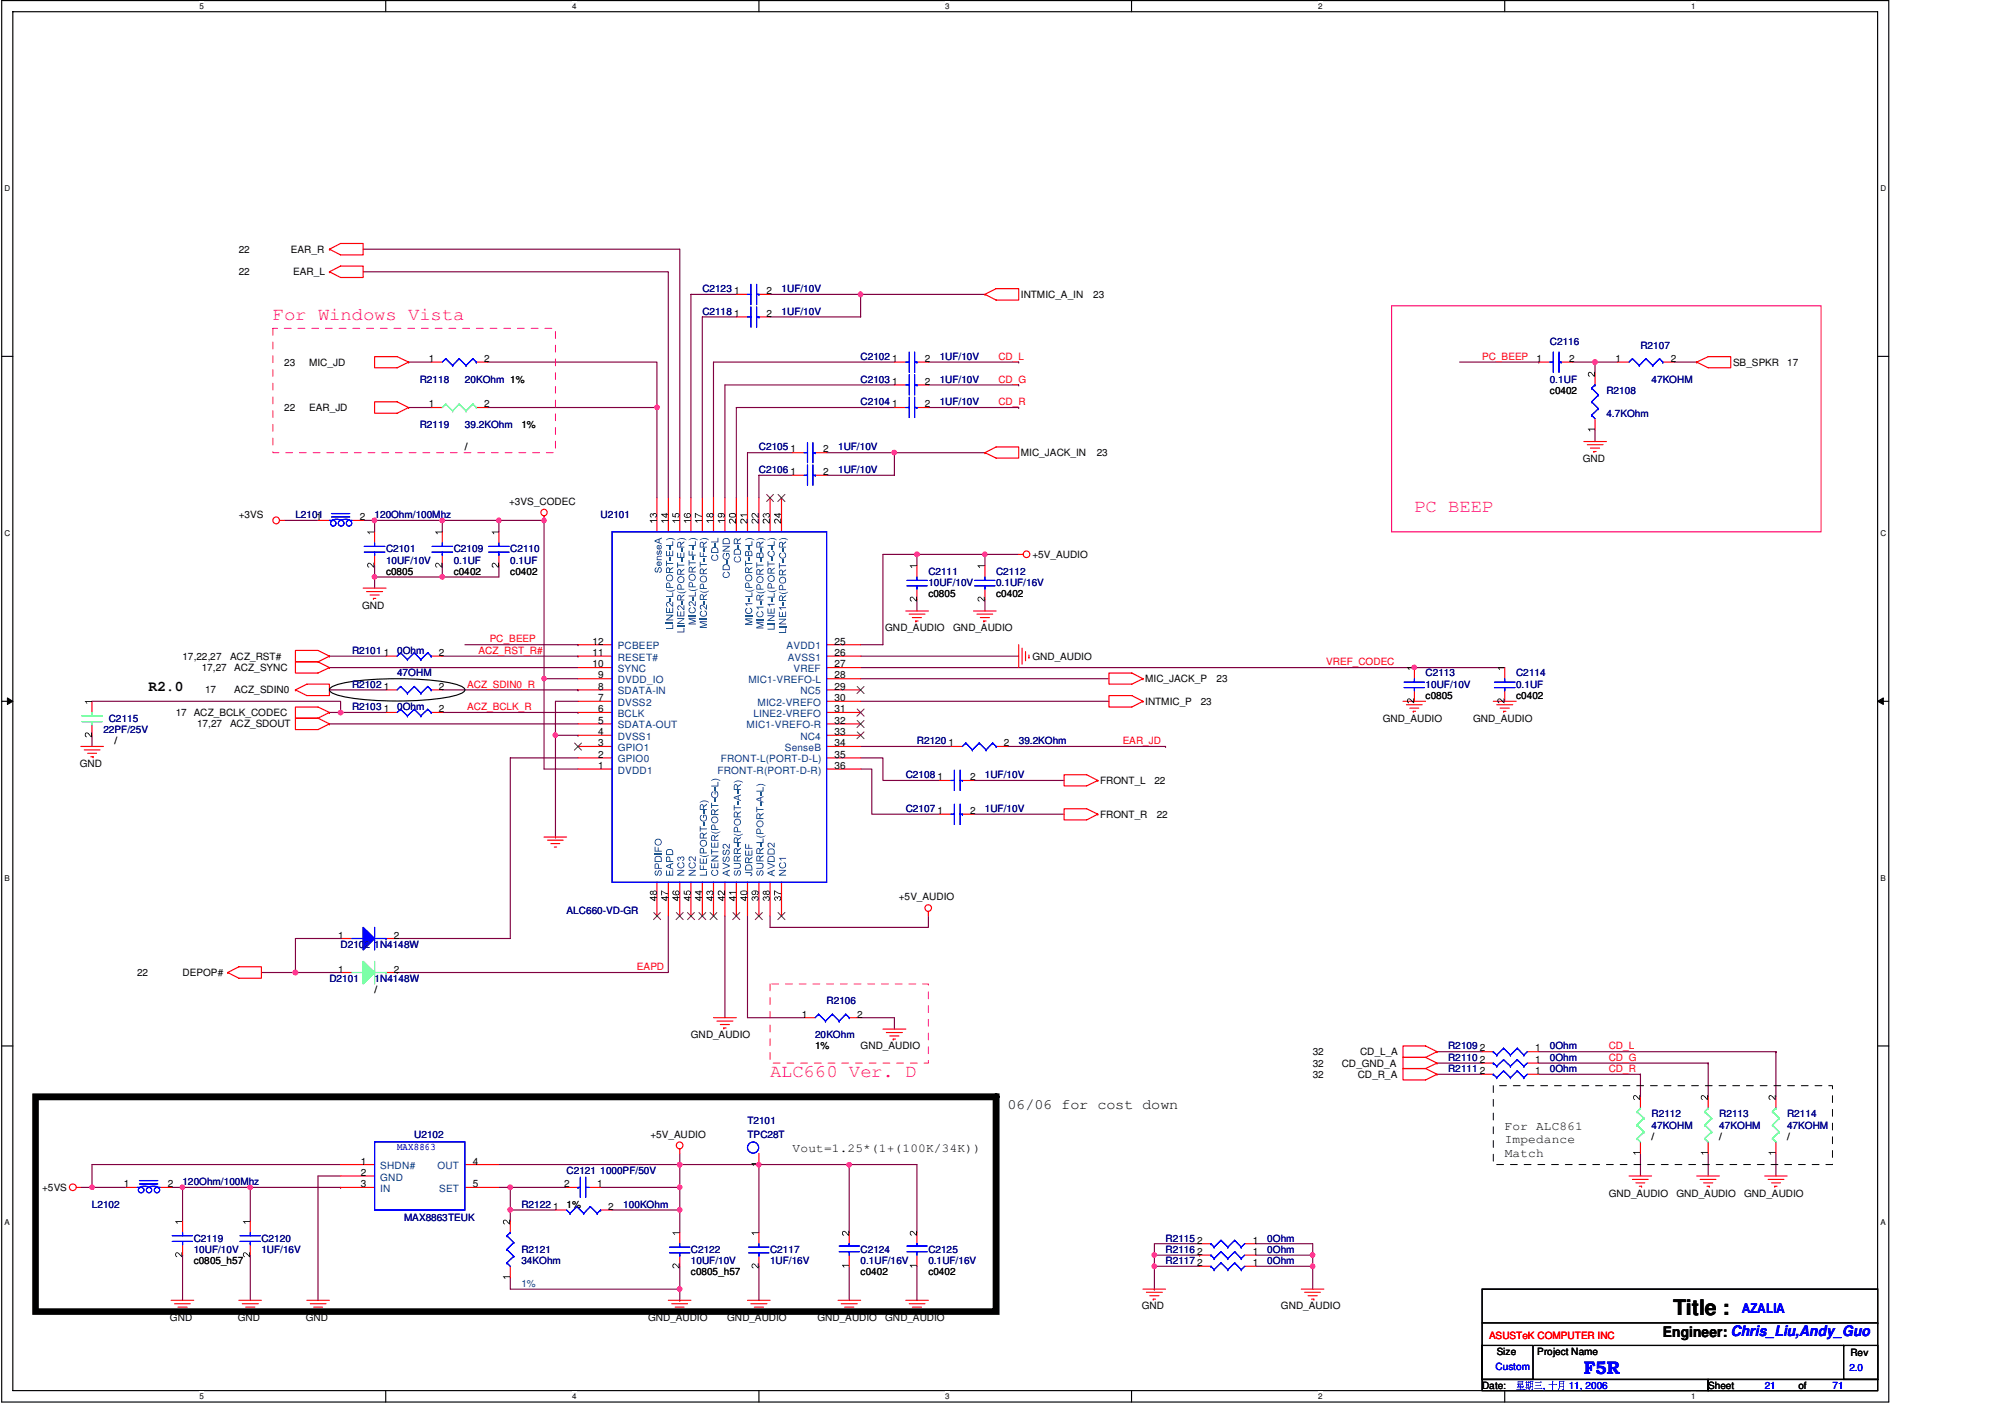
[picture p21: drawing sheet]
<svg xmlns="http://www.w3.org/2000/svg" width="297mm" height="210mm" viewBox="0 0 297 210" stroke-linecap="round" stroke-linejoin="round" font-family="sans-serif">
<defs><g id="words">
<text font-size="3.2" x="247.9" y="194.7">Title :</text>
<g font-size="2.7" fill="#ff0080">
<text x="40.4" y="47.4">For Windows Vista</text>
<text x="209.5" y="75.9">PC BEEP</text>
<text x="114.1" y="159.6">ALC660 Ver. D</text>
</g>
<text font-size="2.7" fill="#00f" x="234.7" y="203.5">F5R</text>
<g font-size="2.2">
<text x="22" y="102.3">R2.0</text>
<text x="149.3" y="164.2">06/06 for cost down</text>
<text x="246.3" y="198">Engineer: Chris_Liu,Andy_Guo</text>
</g>
<text font-size="2" fill="#00f" x="258.1" y="194.4">AZALIA</text>
<g font-size="1.8">
<text x="222.9" y="167.3">For ALC861</text>
<text x="117.4" y="170.7">Vout=1.25*(1+(100K/34K))</text>
<text x="222.9" y="169.3">Impedance</text>
<text x="222.9" y="171.4">Match</text>
</g>
<g font-size="1.5">
<text x="35.4" y="37.4">22</text>
<text x="35.4" y="40.8">22</text>
<text x="43.1" y="37.4">EAR_R</text>
<text x="43.4" y="40.8">EAR_L</text>
<text x="108.8" y="43.6">1</text>
<text x="108.8" y="46.9">1</text>
<text x="113.6" y="43.6">2</text>
<text x="113.6" y="46.9">2</text>
<text x="151.3" y="44.1">INTMIC_A_IN</text>
<text x="162" y="44.1">23</text>
<text x="63.5" y="53.6">1</text>
<text x="71.7" y="53.6">2</text>
<text x="132.2" y="53.6">1</text>
<text x="137" y="53.6">2</text>
<text x="227.6" y="53.6">1</text>
<text x="232.4" y="53.6">2</text>
<text x="239.3" y="53.6">1</text>
<text x="247.5" y="53.6">2</text>
<text x="42.1" y="54.2">23</text>
<text x="45.8" y="54.2">MIC_JD</text>
<text x="132.2" y="57">1</text>
<text x="137" y="57">2</text>
<text x="229.6" y="58.4">c0402</text>
<text x="256.7" y="54.2">SB_SPKR</text>
<text x="264.8" y="54.2">17</text>
<text x="42.1" y="60.9">22</text>
<text x="45.8" y="60.9">EAR_JD</text>
<text x="63.5" y="60.3">1</text>
<text x="71.7" y="60.3">2</text>
<text x="77.3" y="63.4">1%</text>
<text x="132.2" y="60.3">1</text>
<text x="137" y="60.3">2</text>
<text x="68.9" y="66.7">/</text>
<text x="117.1" y="70.4">1</text>
<text x="117.1" y="67">1</text>
<text x="122" y="70.4">2</text>
<text x="122" y="67">2</text>
<text x="151.3" y="67.6">MIC_JACK_IN</text>
<text x="162.5" y="67.6">23</text>
<text x="234.5" y="68.4">GND</text>
<text x="35.4" y="76.8">+3VS</text>
<text x="46.8" y="77.1">1</text>
<text x="53.3" y="77.1">2</text>
<text x="75.4" y="74.8">+3VS_CODEC</text>
<text x="152.9" y="82.6">+5V_AUDIO</text>
<text x="57.2" y="85.1">c0805</text>
<text x="67.2" y="85.1">c0402</text>
<text x="75.6" y="85.1">c0402</text>
<text x="137.5" y="88.5">c0805</text>
<text x="147.6" y="88.5">c0402</text>
<text x="53.6" y="90.2">GND</text>
<text x="87.8" y="95.5">12</text>
<text x="123.6" y="95.5">25</text>
<text x="131.1" y="93.5">GND_AUDIO</text>
<text x="141.2" y="93.5">GND_AUDIO</text>
<text x="27" y="97.7">17,22,27</text>
<text x="29.9" y="99.4">17,27</text>
<text x="34.1" y="97.7">ACZ_RST#</text>
<text x="34.7" y="99.4">ACZ_SYNC</text>
<text x="56.9" y="97.2">1</text>
<text x="65" y="97.2">2</text>
<text x="87.8" y="98.8">10</text>
<text x="87.8" y="97.2">11</text>
<text x="88.6" y="100.5">9</text>
<text x="123.6" y="98.8">27</text>
<text x="123.6" y="100.5">28</text>
<text x="123.6" y="97.2">26</text>
<text x="152.9" y="97.7">GND_AUDIO</text>
<text x="169.7" y="101">MIC_JACK_P</text>
<text x="180.2" y="101">23</text>
<text x="26" y="106.1">17</text>
<text x="28.7" y="106.1">ACZ_BCLK_CODEC</text>
<text x="29.2" y="107.7">17,27</text>
<text x="30.4" y="102.7">17</text>
<text x="34.1" y="107.7">ACZ_SDOUT</text>
<text x="34.7" y="102.7">ACZ_SDIN0</text>
<text x="56.9" y="105.5">1</text>
<text x="56.9" y="102.2">1</text>
<text x="65" y="105.5">2</text>
<text x="65" y="102.2">2</text>
<text x="88.6" y="107.2">5</text>
<text x="88.6" y="105.5">6</text>
<text x="88.6" y="103.8">7</text>
<text x="88.6" y="102.2">8</text>
<text x="123.6" y="107.2">32</text>
<text x="123.6" y="103.8">30</text>
<text x="123.6" y="105.5">31</text>
<text x="123.6" y="102.2">29</text>
<text x="169.7" y="104.4">INTMIC_P</text>
<text x="177.9" y="104.4">23</text>
<text x="204.8" y="106.9">GND_AUDIO</text>
<text x="211.2" y="103.5">c0805</text>
<text x="218.2" y="106.9">GND_AUDIO</text>
<text x="224.6" y="103.5">c0402</text>
<text x="11.8" y="113.6">GND</text>
<text x="17" y="110.3">/</text>
<text x="88.6" y="113.9">1</text>
<text x="88.6" y="112.2">2</text>
<text x="88.6" y="110.6">3</text>
<text x="88.6" y="108.9">4</text>
<text x="123.6" y="113.9">36</text>
<text x="123.6" y="110.6">34</text>
<text x="123.6" y="112.2">35</text>
<text x="123.6" y="108.9">33</text>
<text x="140.5" y="110.6">1</text>
<text x="148.7" y="110.6">2</text>
<text x="138.9" y="115.6">1</text>
<text x="143.7" y="115.6">2</text>
<text x="163" y="116.1">FRONT_L</text>
<text x="171" y="116.1">22</text>
<text x="138.9" y="120.6">1</text>
<text x="143.7" y="120.6">2</text>
<text x="163" y="121.2">FRONT_R</text>
<text x="171.4" y="121.2">22</text>
<text x="133.2" y="133.3">+5V_AUDIO</text>
<text x="50.1" y="139">1</text>
<text x="58.3" y="139">2</text>
<text x="20.3" y="144.6">22</text>
<text x="27" y="144.6">DEPOP#</text>
<text x="50.1" y="144.1">1</text>
<text x="55.5" y="147.1">/</text>
<text x="58.3" y="144.1">2</text>
<text x="102.4" y="153.8">GND_AUDIO</text>
<text x="118.8" y="150.7">1</text>
<text x="120.8" y="155.4">1%</text>
<text x="127" y="150.7">2</text>
<text x="127.5" y="155.4">GND_AUDIO</text>
<text x="219.2" y="155.7">2</text>
<text x="227.5" y="155.7">1</text>
<text x="194.5" y="159.6">32</text>
<text x="194.5" y="158">32</text>
<text x="194.5" y="156.3">32</text>
<text x="198.8" y="158">CD_GND_A</text>
<text x="201.2" y="159.6">CD_R_A</text>
<text x="201.5" y="156.3">CD_L_A</text>
<text x="219.2" y="157.4">2</text>
<text x="219.2" y="159.1">2</text>
<text x="227.5" y="157.4">1</text>
<text x="227.5" y="159.1">1</text>
<text x="53.5" y="172.5">1</text>
<text x="70.1" y="172.5">4</text>
<text x="96.3" y="168.5">+5V_AUDIO</text>
<text x="244.7" y="168.9">/</text>
<text x="254.7" y="168.9">/</text>
<text x="264.7" y="168.9">/</text>
<text x="6.3" y="176.4">+5VS</text>
<text x="18.3" y="175.9">1</text>
<text x="24.8" y="175.9">2</text>
<text x="53.5" y="174.2">2</text>
<text x="53.5" y="175.9">3</text>
<text x="70.1" y="175.9">5</text>
<text x="82" y="179.2">1</text>
<text x="83.6" y="175.9">2</text>
<text x="83.9" y="178.9">1%</text>
<text x="88.5" y="175.9">1</text>
<text x="90.1" y="179.2">2</text>
<text x="238.3" y="177.2">GND_AUDIO</text>
<text x="248.4" y="177.2">GND_AUDIO</text>
<text x="258.4" y="177.2">GND_AUDIO</text>
<text x="177.4" y="184.2">2</text>
<text x="177.4" y="185.9">2</text>
<text x="185.6" y="184.2">1</text>
<text x="185.6" y="185.9">1</text>
<text x="28.7" y="187.3">c0805_h57</text>
<text x="102.4" y="188.9">c0805_h57</text>
<text x="127.5" y="188.9">c0402</text>
<text x="137.5" y="188.9">c0402</text>
<text x="177.4" y="187.6">2</text>
<text x="185.6" y="187.6">1</text>
<text x="25.2" y="195.7">GND</text>
<text x="35.2" y="195.7">GND</text>
<text x="45.3" y="195.7">GND</text>
<text x="96" y="195.7">GND_AUDIO</text>
<text x="107.7" y="195.7">GND_AUDIO</text>
<text x="121.1" y="195.7">GND_AUDIO</text>
<text x="131.1" y="195.7">GND_AUDIO</text>
<text x="169.2" y="194">GND</text>
<text x="189.8" y="194">GND_AUDIO</text>
<text x="221.7" y="200.7">Size</text>
<text x="227.7" y="200.7">Project Name</text>
<text x="274.1" y="200.8">Rev</text>
<text x="219.6" y="205.7">Date:</text>
<text x="253.1" y="205.7">Sheet</text>
<text x="266.4" y="205.7">of</text>
</g>
<g font-size="1.5" fill="#000080">
<text x="104.1" y="43.3">C2123</text>
<text x="104.1" y="46.7">C2118</text>
<text x="115.8" y="43.3">1UF/10V</text>
<text x="115.8" y="46.7">1UF/10V</text>
<text x="127.5" y="53.3">C2102</text>
<text x="139.2" y="53.3">1UF/10V</text>
<text x="229.6" y="51.1">C2116</text>
<text x="243" y="51.6">R2107</text>
<text x="62.2" y="56.7">R2118</text>
<text x="68.9" y="56.7">20KOhm 1%</text>
<text x="127.5" y="56.7">C2103</text>
<text x="139.2" y="56.7">1UF/10V</text>
<text x="229.6" y="56.7">0.1UF</text>
<text x="238" y="58.4">R2108</text>
<text x="244.7" y="56.7">47KOHM</text>
<text x="62.2" y="63.4">R2119</text>
<text x="68.9" y="63.4">39.2KOhm</text>
<text x="127.5" y="60">C2104</text>
<text x="139.2" y="60">1UF/10V</text>
<text x="238" y="61.7">4.7KOhm</text>
<text x="112.4" y="70.1">C2106</text>
<text x="112.4" y="66.7">C2105</text>
<text x="124.2" y="70.1">1UF/10V</text>
<text x="124.2" y="66.7">1UF/10V</text>
<text x="43.8" y="76.8">L2101</text>
<text x="55.5" y="76.8">120Ohm/100Mhz</text>
<text x="89" y="76.8">U2101</text>
<text x="57.2" y="81.8">C2101</text>
<text x="57.2" y="83.5">10UF/10V</text>
<text x="67.2" y="81.8">C2109</text>
<text x="67.2" y="83.5">0.1UF</text>
<text x="75.6" y="81.8">C2110</text>
<text x="75.6" y="83.5">0.1UF</text>
<text x="137.5" y="85.1">C2111</text>
<text x="137.5" y="86.8">10UF/10V</text>
<text x="147.6" y="85.1">C2112</text>
<text x="147.6" y="86.8">0.1UF/16V</text>
<text x="52.2" y="96.9">R2101</text>
<text x="52.2" y="101.9">R2102</text>
<text x="58.8" y="96.9">0Ohm</text>
<text x="58.8" y="100.2">47OHM</text>
<text x="211.2" y="100.2">C2113</text>
<text x="211.2" y="101.9">10UF/10V</text>
<text x="224.6" y="100.2">C2114</text>
<text x="224.6" y="101.9">0.1UF</text>
<text x="16.1" y="106.9">C2115</text>
<text x="52.2" y="105.2">R2103</text>
<text x="58.8" y="105.2">0Ohm</text>
<text x="15.3" y="108.6">22PF/25V</text>
<text x="135.8" y="110.3">R2120</text>
<text x="150.9" y="110.3">39.2KOhm</text>
<text x="134.2" y="115.3">C2108</text>
<text x="145.9" y="115.3">1UF/10V</text>
<text x="134.2" y="120.3">C2107</text>
<text x="145.9" y="120.3">1UF/10V</text>
<text x="83.9" y="135.4">ALC660-VD-GR</text>
<text x="50.5" y="140.4">D2102 1N4148W</text>
<text x="48.8" y="145.4">D2101</text>
<text x="55.5" y="145.4">1N4148W</text>
<text x="122.5" y="148.8">R2106</text>
<text x="120.8" y="153.8">20KOhm</text>
<text x="214.5" y="155.4">R2109</text>
<text x="229.6" y="155.4">0Ohm</text>
<text x="214.5" y="157.1">R2110</text>
<text x="214.5" y="158.8">R2111</text>
<text x="229.6" y="157.1">0Ohm</text>
<text x="229.6" y="158.8">0Ohm</text>
<text x="110.7" y="166.5">T2101</text>
<text x="244.7" y="165.5">R2112</text>
<text x="244.7" y="167.2">47KOHM</text>
<text x="254.7" y="165.5">R2113</text>
<text x="254.7" y="167.2">47KOHM</text>
<text x="264.7" y="165.5">R2114</text>
<text x="264.7" y="167.2">47KOHM</text>
<text x="61.4" y="168.5">U2102</text>
<text x="83.9" y="173.9">C2121 1000PF/50V</text>
<text x="110.7" y="168.5">TPC28T</text>
<text x="13.6" y="178.9">L2102</text>
<text x="27" y="175.6">120Ohm/100Mhz</text>
<text x="77.3" y="178.9">R2122</text>
<text x="92.3" y="178.9">100KOhm</text>
<text x="28.7" y="183.9">C2119</text>
<text x="28.7" y="185.6">10UF/10V</text>
<text x="38.7" y="183.9">C2120</text>
<text x="38.7" y="185.6">1UF/16V</text>
<text x="59.9" y="180.9">MAX8863TEUK</text>
<text x="77.3" y="185.6">R2121</text>
<text x="102.4" y="185.6">C2122</text>
<text x="114.1" y="185.6">C2117</text>
<text x="127.5" y="185.6">C2124</text>
<text x="137.5" y="185.6">C2125</text>
<text x="172.7" y="183.9">R2115</text>
<text x="172.7" y="185.6">R2116</text>
<text x="187.7" y="183.9">0Ohm</text>
<text x="187.7" y="185.6">0Ohm</text>
<text x="77.3" y="187.3">34KOhm</text>
<text x="102.4" y="187.3">10UF/10V</text>
<text x="114.1" y="187.3">1UF/16V</text>
<text x="127.5" y="187.3">0.1UF/16V</text>
<text x="137.5" y="187.3">0.1UF/16V</text>
<text x="172.7" y="187.3">R2117</text>
<text x="187.7" y="187.3">0Ohm</text>
</g>
<g font-size="1.5" fill="#f00">
<text x="147.9" y="53.3">CD_L</text>
<text x="219.6" y="53.3">PC_BEEP</text>
<text x="147.9" y="56.7">CD_G</text>
<text x="147.9" y="60">CD_R</text>
<text x="72.6" y="95.2">PC_BEEP</text>
<text x="69.2" y="101.9">ACZ_SDIN0_R</text>
<text x="70.9" y="96.9">ACZ_RST_R#</text>
<text x="196.5" y="98.6">VREF_CODEC</text>
<text x="69.2" y="105.2">ACZ_BCLK_R</text>
<text x="166.3" y="110.2">EAR_JD</text>
<text x="94.4" y="143.7">EAPD</text>
<text x="238.3" y="155.4">CD_L</text>
<text x="238.3" y="157.1">CD_G</text>
<text x="238.3" y="158.8">CD_R</text>
<text x="220.6" y="198.3">ASUSTeK COMPUTER INC</text>
</g>
<g font-size="1.5" fill="#004080">
<text x="91.5" y="101.2">DVDD_IO</text>
<text x="91.5" y="99.5">SYNC</text>
<text x="91.5" y="97.9">RESET#</text>
<text x="91.5" y="96.2">PCBEEP</text>
<text x="110.9" y="101.2">MIC1-VREFO-L</text>
<text x="116.5" y="96.2">AVDD1</text>
<text x="116.7" y="97.9">AVSS1</text>
<text x="117.6" y="99.5">VREF</text>
<text x="91.5" y="107.9">SDATA-OUT</text>
<text x="91.5" y="106.2">BCLK</text>
<text x="91.5" y="104.6">DVSS2</text>
<text x="91.5" y="102.9">SDATA-IN</text>
<text x="110.6" y="107.9">MIC1-VREFO-R</text>
<text x="111.6" y="106.2">LINE2-VREFO</text>
<text x="112.2" y="104.6">MIC2-VREFO</text>
<text x="118.6" y="102.9">NC5</text>
<text x="91.5" y="112.9">GPIO0</text>
<text x="91.5" y="111.3">GPIO1</text>
<text x="91.5" y="109.6">DVSS1</text>
<text x="106.8" y="112.9">FRONT-L(PORT-D-L)</text>
<text x="116.3" y="111.3">SenseB</text>
<text x="118.6" y="109.6">NC4</text>
<text x="91.5" y="114.6">DVDD1</text>
<text x="106.3" y="114.6">FRONT-R(PORT-D-R)</text>
<text x="56.3" y="173.2">SHDN#</text>
<text x="64.8" y="173.2">OUT</text>
<text x="56.3" y="174.9">GND</text>
<text x="56.3" y="176.6">IN</text>
<text x="65.1" y="176.6">SET</text>
<text x="77.3" y="190.6">1%</text>
</g>
<g font-size="1.5" fill="#00f">
<text x="58.8" y="170.4">MAX8863</text>
<text x="221.6" y="203">Custom</text>
<text x="274" y="203.2">2.0</text>
<text x="228.6" y="205.7">,</text>
<text x="232.4" y="205.7">11, 2006</text>
<text x="261.4" y="205.7">21</text>
<text x="271.5" y="205.7">71</text>
</g>
<g font-size="1.2">
<text x="29.5" y="1.4">5</text>
<text x="84.7" y="1.4">4</text>
<text x="140" y="1.4">3</text>
<text x="195.3" y="1.4">2</text>
<text x="250.5" y="1.4">1</text>
<text x=".7" y="28.4">D</text>
<text x="278.6" y="28.4">D</text>
<text x=".7" y="79.4">C</text>
<text x="278.6" y="79.4">C</text>
<text x=".7" y="130.5">B</text>
<text x="278.6" y="130.5">B</text>
<text x=".7" y="181.5">A</text>
<text x="278.6" y="181.5">A</text>
<text x="29.5" y="207.3">5</text>
<text x="84.7" y="207.3">4</text>
<text x="140" y="207.3">3</text>
<text x="195.3" y="207.3">2</text>
<text x="250.5" y="207.3">1</text>
</g>
</g></defs>
<path d="M.3 .1h279.5v207.6h-279.5zM1.9 1.7h276.3v204.3h-276.3z" fill="none" stroke="#000" stroke-width=".17"/>
<g fill="#fff">
<path d="M29.5 .3h.7v1.3h-.7z"/>
<path d="M29.5 206.2h.7v1.4h-.7z"/>
</g>
<path d="M57.1 .1v1.6M57.1 206v1.7" fill="none" stroke="#000" stroke-width=".17"/>
<g fill="#fff">
<path d="M84.7 .3h.7v1.3h-.7z"/>
<path d="M84.7 206.2h.7v1.4h-.7z"/>
</g>
<path d="M112.4 .1v1.6M112.4 206v1.7" fill="none" stroke="#000" stroke-width=".17"/>
<g fill="#fff">
<path d="M140 .3h.7v1.3h-.7z"/>
<path d="M140 206.2h.7v1.4h-.7z"/>
</g>
<path d="M167.6 .1v1.6M167.6 206v1.7" fill="none" stroke="#000" stroke-width=".17"/>
<g fill="#fff">
<path d="M195.2 .3h.8v1.3h-.8z"/>
<path d="M195.2 206.2h.8v1.4h-.8z"/>
</g>
<path d="M222.9 .1v1.6M222.9 206v1.7" fill="none" stroke="#000" stroke-width=".17"/>
<g fill="#fff">
<path d="M250.5 .3h.7v1.3h-.7z"/>
<path d="M250.5 206.2h.7v1.4h-.7z"/>
<path d="M.6 27.3h.9v1.3h-.9z"/>
<path d="M278.6 27.3h.8v1.3h-.8z"/>
<path d="M.6 78.3h.9v1.4h-.9z"/>
<path d="M278.6 78.3h.8v1.4h-.8z"/>
</g>
<path d="M.3 52.8h1.6M278.2 52.8h1.6" fill="none" stroke="#000" stroke-width=".17"/>
<g fill="#fff">
<path d="M.6 129.4h.9v1.4h-.9z"/>
<path d="M278.6 129.4h.8v1.4h-.8z"/>
</g>
<path d="M.3 103.9h1.6M278.2 103.9h1.6" fill="none" stroke="#000" stroke-width=".17"/>
<path d="M1.1 103.4l.8 .5-.8 .5zM278.2 103.9l.8-.5v1z" fill="#000"/>
<path d="M1.1 103.4l.8 .5-.8 .5zM278.2 103.9l.8-.5v1z" fill="none" stroke="#000" stroke-width=".15"/>
<g fill="#fff">
<path d="M.6 180.4h.9v1.4h-.9z"/>
<path d="M278.6 180.4h.8v1.4h-.8z"/>
</g>
<path d="M.3 154.9h1.6M278.2 154.9h1.6" fill="none" stroke="#000" stroke-width=".17"/>
<path d="M212.9 159.1h6.7M186.1 185.9h8.4M194.5 185.9h.1" fill="none" stroke="#800040" stroke-width=".17"/>
<circle cx="194.4" cy="185.9" r=".32" fill="#f0f"/>
<circle cx="194.4" cy="185.9" r=".32" fill="none" stroke="#f0f" stroke-width=".17"/>
<g fill="none" stroke="#800040" stroke-width=".17">
<path d="M212.9 157.5h6.7M212.9 155.8h6.7M228 157.5h25.1M228 159.1h15M228 155.8h35.1M243 159.1h.1M253.1 157.5h.1M253.1 157.5v5M263.1 155.8h.1M263.1 155.8v6.7M243 170.9v3.3M253.1 170.9v3.3"/>
<path d="M263.1 170.9v3.3M171 185.9v1.7M186.1 187.6h8.4M194.5 187.6h.1"/>
</g>
<circle cx="194.4" cy="187.6" r=".33" fill="#f0f"/>
<circle cx="194.4" cy="187.6" r=".33" fill="none" stroke="#f0f" stroke-width=".17"/>
<path d="M109.1 60.4v13.3M68.9 95.5h16.7M85.6 95.5h.1M130.8 82.1v13.4M48.8 107.2h36.8M48.8 102.2h8.4M82.3 103.9v20.1M82.3 124h.1M107.4 135.7v15M114.1 137.4h23.4M243 159.1v3.4" fill="none" stroke="#800040" stroke-width=".17"/>
<circle cx="82.3" cy="108.9" r=".32" fill="#f0f"/>
<circle cx="82.3" cy="108.9" r=".32" fill="none" stroke="#f0f" stroke-width=".17"/>
<path d="M105.7 53.6v20.1M107.4 57v16.7M122.5 67.1h10M132.5 67.1h.1M48.8 98.9h36.8M65.5 102.2h20.1M80.6 113.9h5M80.6 100.5h5M85.6 102.2h.1M110.7 135.7v15M127.5 150.7h5" fill="none" stroke="#800040" stroke-width=".17"/>
<circle cx="132.5" cy="67" r=".32" fill="#f0f"/>
<circle cx="132.5" cy="67" r=".32" fill="none" stroke="#f0f" stroke-width=".17"/>
<path d="M117.4 70.4h-5v3.3M117.4 67.1h-6.7v6.6M127.5 98.9h82M209.5 98.9h.1" fill="none" stroke="#800040" stroke-width=".17"/>
<circle cx="209.5" cy="98.9" r=".32" fill="#f0f"/>
<circle cx="209.5" cy="98.9" r=".32" fill="none" stroke="#f0f" stroke-width=".17"/>
<path d="M135.8 82.1h10.1M145.9 82.1h.1" fill="none" stroke="#800040" stroke-width=".17"/>
<circle cx="135.8" cy="82.1" r=".33" fill="#f0f"/>
<circle cx="135.8" cy="82.1" r=".33" fill="none" stroke="#f0f" stroke-width=".17"/>
<circle cx="145.9" cy="82.1" r=".32" fill="#f0f"/>
<circle cx="145.9" cy="82.1" r=".32" fill="none" stroke="#f0f" stroke-width=".17"/>
<g fill="none" stroke="#800040" stroke-width=".17">
<path d="M105.7 53.6h26.8M107.4 57h25.1M137.5 53.6h13.4M137.5 57h13.4M150.9 53.6h.1M150.9 57h.1M109.1 60.4h23.4M137.5 60.4h13.4M150.9 60.4h.1M48.8 97.2h8.4M65.5 97.2h20.1M85.6 97.2h.1"/>
<path d="M135.8 88.8v1.7M145.9 88.8v1.7M13.6 103.9h36.9v1.6M13.6 108.9v1.7M48.8 105.5h8.4M50.5 105.5h.1M65.5 105.5h20.1M85.6 105.5h.1M127.5 100.5h36.8"/>
</g>
<circle cx="50.5" cy="105.6" r=".33" fill="#f0f"/>
<circle cx="50.5" cy="105.6" r=".33" fill="none" stroke="#f0f" stroke-width=".17"/>
<path d="M55.5 85.5h10M65.5 85.5h.1" fill="none" stroke="#800040" stroke-width=".17"/>
<circle cx="65.5" cy="85.4" r=".32" fill="#f0f"/>
<circle cx="65.5" cy="85.4" r=".32" fill="none" stroke="#f0f" stroke-width=".17"/>
<path d="M65.5 77.1h8.4M73.9 77.1h.1" fill="none" stroke="#800040" stroke-width=".17"/>
<circle cx="73.9" cy="77.1" r=".33" fill="#f0f"/>
<circle cx="73.9" cy="77.1" r=".33" fill="none" stroke="#f0f" stroke-width=".17"/>
<path d="M55.5 77.1h10M65.5 77.1h.1" fill="none" stroke="#800040" stroke-width=".17"/>
<circle cx="65.5" cy="77.1" r=".33" fill="#f0f"/>
<circle cx="65.5" cy="77.1" r=".33" fill="none" stroke="#f0f" stroke-width=".17"/>
<path d="M53.8 77.1h1.7M55.5 77.1h.1M55.5 77.1v1.7" fill="none" stroke="#800040" stroke-width=".17"/>
<circle cx="55.5" cy="77.1" r=".33" fill="#f0f"/>
<circle cx="55.5" cy="77.1" r=".33" fill="none" stroke="#f0f" stroke-width=".17"/>
<path d="M42.1 77.1h5M65.5 77.1v1.7M73.9 77.1v1.7M80.6 77.1v23.4M73.9 83.8v1.7M80.6 100.5h.1" fill="none" stroke="#800040" stroke-width=".17"/>
<circle cx="80.6" cy="77.1" r=".32" fill="#f0f"/>
<circle cx="80.6" cy="77.1" r=".32" fill="none" stroke="#f0f" stroke-width=".17"/>
<circle cx="80.6" cy="100.5" r=".31" fill="#f0f"/>
<circle cx="80.6" cy="100.5" r=".31" fill="none" stroke="#f0f" stroke-width=".17"/>
<path d="M60.5 53.6h3.4M72.2 53.6h25.1v6.8M60.5 60.4h3.4M72.2 60.4h25.1M73.9 77.1h6.7M97.3 60.4h.1M97.3 60.4v13.3M80.6 100.5v13.4" fill="none" stroke="#800040" stroke-width=".17"/>
<circle cx="97.3" cy="60.3" r=".32" fill="#f0f"/>
<circle cx="97.3" cy="60.3" r=".32" fill="none" stroke="#f0f" stroke-width=".17"/>
<path d="M114.1 43.6h13.4M127.5 43.6h.1M127.5 97.2h23.4" fill="none" stroke="#800040" stroke-width=".17"/>
<circle cx="127.5" cy="43.6" r=".33" fill="#f0f"/>
<circle cx="127.5" cy="43.6" r=".33" fill="none" stroke="#f0f" stroke-width=".17"/>
<path d="M109.1 46.9h-5v26.8M109.1 43.6h-6.7v30.1M43.8 139h6.7M38.7 144.1h5.1M43.8 144.1h.1M110.7 150.7h8.4" fill="none" stroke="#800040" stroke-width=".17"/>
<circle cx="43.8" cy="144.1" r=".34" fill="#f0f"/>
<circle cx="43.8" cy="144.1" r=".34" fill="none" stroke="#f0f" stroke-width=".17"/>
<g fill="none" stroke="#800040" stroke-width=".17">
<path d="M145.9 43.6h-18.4v3.3h-13.4M216.2 53.6h11.8M228 53.6h.1M233 53.6h6.6M236.3 53.6h.1M236.3 53.6v1.7M248 53.6h3.4M145.9 67.1h-13.4v3.3h-10M209.5 98.9h13.4M127.5 113.9h1.7v6.7h10M127.5 112.3h3.3v3.3h8.4M127.5 103.9h36.8"/>
<path d="M127.5 110.6h13.4M149.3 110.6h23.4M172.7 110.6h.1M43.8 139v5.1h6.7"/>
</g>
<circle cx="236.3" cy="53.6" r=".34" fill="#f0f"/>
<circle cx="236.3" cy="53.6" r=".34" fill="none" stroke="#f0f" stroke-width=".17"/>
<g fill="none" stroke="#800040" stroke-width=".17">
<path d="M53.8 36.9h46.9v36.8M53.8 40.3h45.2v33.4M236.3 63.7v1.7M85.6 112.3h-10v26.7h-16.8M144.2 115.6h13.4M99 135.7v8.4h-40.2M144.2 120.6h13.4M58.8 144.1h.1M12 175.9h1.6M37.1 175.9v5M75.6 179.2h.1M75.6 175.9v5"/>
<path d="M37.1 185.9v6.7M135.8 187.6v5"/>
</g>
<circle cx="75.6" cy="175.9" r=".32" fill="#f0f"/>
<circle cx="75.6" cy="175.9" r=".32" fill="none" stroke="#f0f" stroke-width=".17"/>
<circle cx="75.6" cy="179.2" r=".32" fill="#f0f"/>
<circle cx="75.6" cy="179.2" r=".32" fill="none" stroke="#f0f" stroke-width=".17"/>
<path d="M25.4 175.9h1.6M27 175.9h.1M27 175.9v5M89 175.9h11.7M125.8 187.6v5" fill="none" stroke="#800040" stroke-width=".17"/>
<circle cx="27" cy="175.9" r=".32" fill="#f0f"/>
<circle cx="27" cy="175.9" r=".32" fill="none" stroke="#f0f" stroke-width=".17"/>
<path d="M27 175.9h10.1M100.7 172.5h.1M100.7 170.9v1.6M75.6 189.3v1.7" fill="none" stroke="#800040" stroke-width=".17"/>
<circle cx="100.7" cy="172.5" r=".32" fill="#f0f"/>
<circle cx="100.7" cy="172.5" r=".32" fill="none" stroke="#f0f" stroke-width=".17"/>
<path d="M100.7 192.6h.1M100.7 191v1.6" fill="none" stroke="#800040" stroke-width=".17"/>
<circle cx="100.7" cy="190.9" r=".32" fill="#f0f"/>
<circle cx="100.7" cy="190.9" r=".32" fill="none" stroke="#f0f" stroke-width=".17"/>
<path d="M13.6 172.5h36.9M37.1 175.9h13.4M47.1 174.2v18.4M50.5 175.9h.1M73.9 175.9h10M75.6 179.2h6.7M100.7 179.2v3.4M27 185.9v6.7M112.4 187.6v5" fill="none" stroke="#800040" stroke-width=".17"/>
<circle cx="37.1" cy="175.9" r=".32" fill="#f0f"/>
<circle cx="37.1" cy="175.9" r=".32" fill="none" stroke="#f0f" stroke-width=".17"/>
<path d="M135.8 82.1v1.7M47.1 174.2h3.4M112.4 172.5v10.1M125.8 172.5v10.1M100.7 187.6v3.4M171 187.6h6.7M171 185.9h6.7M177.7 185.9h.1" fill="none" stroke="#800040" stroke-width=".17"/>
<circle cx="171" cy="185.9" r=".32" fill="#f0f"/>
<circle cx="171" cy="185.9" r=".32" fill="none" stroke="#f0f" stroke-width=".17"/>
<path d="M55.5 85.5h.1M55.5 83.8v1.7" fill="none" stroke="#800040" stroke-width=".17"/>
<circle cx="55.5" cy="85.4" r=".32" fill="#f0f"/>
<circle cx="55.5" cy="85.4" r=".32" fill="none" stroke="#f0f" stroke-width=".17"/>
<path d="M65.5 85.5h8.4M13.6 175.9h.1M13.6 172.5v3.4M125.8 172.5h10M171 184.2v1.7M194.5 184.2v1.7" fill="none" stroke="#800040" stroke-width=".17"/>
<circle cx="13.6" cy="175.9" r=".32" fill="#f0f"/>
<circle cx="13.6" cy="175.9" r=".32" fill="none" stroke="#f0f" stroke-width=".17"/>
<path d="M100.7 172.5h11.7M112.4 172.5h.1" fill="none" stroke="#800040" stroke-width=".17"/>
<circle cx="112.4" cy="172.5" r=".32" fill="#f0f"/>
<circle cx="112.4" cy="172.5" r=".32" fill="none" stroke="#f0f" stroke-width=".17"/>
<path d="M145.9 82.1h5M114.1 135.7v1.7M137.5 135.7v1.7M132.5 150.7v1.7M13.6 175.9h5.1M73.9 172.5h26.8M100.7 172.5h.1M135.8 172.5v10.1M75.6 191h25.1M171 184.2h6.7M194.5 185.9v5.1" fill="none" stroke="#800040" stroke-width=".17"/>
<circle cx="100.7" cy="172.5" r=".32" fill="#f0f"/>
<circle cx="100.7" cy="172.5" r=".32" fill="none" stroke="#f0f" stroke-width=".17"/>
<path d="M130.8 82.1h5M90.7 179.2h10M112.4 172.5h13.4M125.8 172.5h.1" fill="none" stroke="#800040" stroke-width=".17"/>
<circle cx="125.8" cy="172.5" r=".33" fill="#f0f"/>
<circle cx="125.8" cy="172.5" r=".33" fill="none" stroke="#f0f" stroke-width=".17"/>
<path d="M55.5 85.5v1.6M65.5 83.8v1.7M127.5 95.5h3.3M145.9 82.1v1.7M171 191h.1M171 187.6v3.4M186.1 184.2h8.4" fill="none" stroke="#800040" stroke-width=".17"/>
<circle cx="171" cy="187.6" r=".33" fill="#f0f"/>
<circle cx="171" cy="187.6" r=".33" fill="none" stroke="#f0f" stroke-width=".17"/>
<path d="M100.7 175.9h.1M100.7 172.5v3.4" fill="none" stroke="#800040" stroke-width=".17"/>
<circle cx="100.7" cy="175.9" r=".32" fill="#f0f"/>
<circle cx="100.7" cy="175.9" r=".32" fill="none" stroke="#f0f" stroke-width=".17"/>
<path d="M82.3 103.9h3.3M100.7 179.2h.1M100.7 175.9v3.3" fill="none" stroke="#800040" stroke-width=".17"/>
<circle cx="100.7" cy="179.2" r=".32" fill="#f0f"/>
<circle cx="100.7" cy="179.2" r=".32" fill="none" stroke="#f0f" stroke-width=".17"/>
<path d="M82.3 108.9h3.3M85.6 108.9h.1" fill="none" stroke="#800040" stroke-width=".17"/>
<g fill="none" stroke="#f00" stroke-width=".17">
<path d="M48.8 36.9l1.7-.8h3.3v1.7h-3.3zM48.8 36.9h.1M48.8 40.3l1.7-.9h3.3v1.7h-3.3zM48.8 40.3h.1M55.5 59.5h3.3l1.7 .9-1.7 .8h-3.3zM55.5 52.8h3.3l1.7 .8-1.7 .9h-3.3zM60.5 53.6h.1M145.9 43.6l1.7-.8h3.3v1.6h-3.3zM145.9 43.6h.1M251.4 53.6l1.7-.8h3.3v1.7h-3.3zM251.4 53.6h.1M41.4 77.1h.7"/>
<path d="M60.5 60.4h.1M80.6 76.4v.7M145.9 67.1l1.7-.9h3.3v1.7h-3.3zM145.9 67.1h.1M234.6 65.4h3.4M235.2 65.9h2.3M235.6 66.4h1.4M236.1 66.9h.1M236.1 66.9h.4M47.1 98h-3.3v1.7h3.3l1.7-.8M47.1 98l1.7 .9M48.8 97.2l-1.7-.8h-3.3v1.6h3.3"/>
<path d="M48.8 97.2h.1M48.8 98.9h.1M48.8 97.2l-1.7 .8M53.8 87.1h3.4M54.3 87.6h2.4M54.8 88.1h1.4M55.3 88.6h.1M55.3 88.6h.4M134.2 90.5h3.3M134.7 91h2.3M135.2 91.5h1.3M135.7 92h.1"/>
<path d="M135.7 92h.3M144.2 90.5h3.4M144.7 91h2.4M145.2 91.5h1.4M145.7 92h.1M145.7 92h.4M150.9 82.1h.7M150.9 95.5v3.4M151.4 96v2.4M151.9 96.5v1.4M152.4 97.4h.1M152.4 97v.4"/>
<path d="M164.3 99.7h3.4l1.6 .8-1.6 .8h-3.4zM12 110.6h3.3M12.5 111.1h2.3M13 111.6h1.3M13.5 112.1h.3M13.8 112.1h.1M43.8 102.2l1.7-.9h3.3v1.7h-3.3zM43.8 102.2h.1M47.1 106.4h-3.3v1.7h3.3l1.7-.9M47.1 106.4l1.7 .8M48.8 107.2h.1M48.8 105.5l-1.7-.8h-3.3v1.7h3.3"/>
<path d="M48.8 105.5h.1M48.8 105.5l-1.7 .9M157.6 119.8h3.4l1.6 .8-1.6 .9h-3.4zM157.6 114.8h3.4l1.6 .8-1.6 .8h-3.4zM162.6 115.6h.1M164.3 103h3.4l1.6 .9-1.6 .8h-3.4zM169.3 100.5h.1M169.3 103.9h.1M207.9 103.9h3.3M208.4 104.4h2.3M208.9 104.9h1.3M209.4 105.4h.1"/>
<path d="M209.4 105.4h.3M221.2 103.9h3.4M221.7 104.4h2.4M222.2 104.9h1.4M222.8 105.4h.1M222.8 105.4h.3M80.6 124h3.3M81.1 124.5h2.3M81.6 125h1.3M82.1 125.5h.4M137.5 135v.7M162.6 120.6h.1"/>
<path d="M33.7 144.1l1.7-.9h3.3v1.7h-3.3zM33.7 144.1h.1M105.7 150.7h3.4M106.2 151.3h2.4M106.7 151.8h1.4M107.2 152.3h.1M107.2 152.3h.4M130.8 152.4h3.4M131.3 153h2.4M131.8 153.5h1.4M132.3 153.9h.1M132.3 153.9h.4"/>
<path d="M211.2 158.3h-3.3v1.7h3.3l1.7-.9M211.2 156.6h-3.3v1.7h3.3M211.2 158.3l1.7 .8M211.2 156.6l1.7 .9M212.9 155.8l-1.7-.9h-3.3v1.7h3.3M212.9 155.8h.1M212.9 159.1h.1M212.9 157.5h.1M212.9 155.8l-1.7 .8M212.9 157.5l-1.7 .8M11.3 175.9h.7M100.7 170.2v.7"/>
<path d="M241.3 174.2h3.4M241.8 174.7h2.4M242.4 175.2h1.3M242.9 175.7h.3M243.2 175.7h.1M251.4 174.2h3.3M251.9 174.7h2.3M252.4 175.2h1.3M252.9 175.7h.3M253.2 175.7h.1M261.4 174.2h3.3M262 174.7h2.3"/>
<path d="M262.5 175.2h1.3M262.9 175.7h.1M262.9 175.7h.4M25.4 192.6h3.3M25.9 193.1h2.3M26.4 193.6h1.3M26.9 194.1h.1M26.9 194.1h.3M35.4 192.6h3.3M35.9 193.1h2.4M36.4 193.6h1.4M36.9 194.1h.1"/>
<path d="M36.9 194.1h.3M45.5 192.6h3.3M46 193.1h2.3M46.5 193.6h1.3M46.9 194.1h.1M46.9 194.1h.4M99 192.6h3.4M99.5 193.1h2.4M100 193.6h1.3M100.5 194.1h.4M100.9 194.1h.1M110.7 192.6h3.4"/>
<path d="M111.2 193.1h2.4M111.8 193.6h1.3M112.3 194.1h.3M112.6 194.1h.1M124.2 192.6h3.3M124.6 193.1h2.4M125.1 193.6h1.4M125.6 194.1h.4M126 194.1h.1M134.2 192.6h3.3M134.7 193.1h2.3M135.2 193.6h1.3"/>
<path d="M135.7 194.1h.3M136 194.1h.1M169.3 191h3.4M169.8 191.4h2.4M170.3 191.9h1.4M170.9 192.4h.1M170.9 192.4h.3M192.8 191h3.3M193.3 191.4h2.3M193.8 191.9h1.4M194.3 192.4h.3M194.6 192.4h.1"/>
<circle cx="40.9" cy="77.1" r=".5"/>
<circle cx="80.6" cy="75.9" r=".47"/>
<circle cx="152.1" cy="82.1" r=".49"/>
<circle cx="137.5" cy="134.5" r=".49"/>
<circle cx="10.8" cy="175.9" r=".5"/>
<circle cx="100.7" cy="169.7" r=".5"/>
</g>
<path d="M219.6 191h58.6v13.3h-58.6zM219.6 199.3h7.5v5h-7.5zM219.6 196h58.6M227.3 199.3h45.8M273.1 199.3h5.1v5h-5.1zM273.1 199.3h.1M278.2 196h.1M219.6 204.3h33.5v1.7h-33.5zM253.1 204.3h25.1v1.7h-25.1z" fill="none" stroke="#000" stroke-width=".17"/>
<g fill="#00f">
<path d="M224.9 204.6l.7 .1zM224.9 204.9h.7zM224.9 205.1h.7zM224.8 204.6v.5h.1v-.5zM225.6 204.6v.5l.1-.5zM225 205.1l-.3 .5 .4-.4zM224.9 205.4h.9l-.2-.1v.1zM224.9 205.5v.1h.8l-.1-.1-.1 .1zM225.2 205.1l.1 .8v-.8zM224.6 205.8l.1 .1 1.2-.1-.1-.1-.1 .1z"/>
<path d="M226.1 205l.4 .1zM226.1 205.3h.4zM226.7 204.6l.4 .1zM226.7 205h.4zM226.7 205.3l.4 .1zM226 204.8v.1l.7-.1-.1-.1-.1 .1zM226.1 204.6l.1 .9v-.9zM226.4 204.6l.1 .9 .1-.9zM225.9 205.4l.1 .1h.6v-.1l-.1 .1zM226.2 205.6l-.3 .3 .4-.2zM226.4 205.6l.1 .2 .1-.1zM226.7 204.6v.7l-.2 .6 .3-.5v-.8zM227 204.6l.1 1.2h-.2l.1 .1 .1-.1 .1-1.1z"/>
<path d="M227.4 204.7l1 .1-.1-.2-.1 .1zM227.5 205.1v.1h.8l-.1-.1-.1 .1zM227.3 205.7h1.2l-.1-.1-.1 .1z"/>
<path d="M229.4 205.1h1.3l-.2-.1v.1zM230 204.6v1.3l.1-1.3z"/>
<path d="M231.1 204.6l.6 .1zM231.1 205h.6zM231.1 205.3l.6 .1zM231 204.6v.9l-.2 .4 .3-.4v-.9zM231.7 204.6l-.1 1.2h-.2l.2 .1h.1v-1.2l.1-.1z"/>
</g>
<path d="M219.6 191h58.6v13.3h-58.6zM219.6 199.3h7.5v5h-7.5zM219.6 196h58.6M227.3 199.3h45.8M273.1 199.3h5.1v5h-5.1zM273.1 199.3h.1M278.2 196h.1M219.6 204.3h33.5v1.7h-33.5zM253.1 204.3h25.1v1.7h-25.1z" fill="none" stroke="#000" stroke-width=".17"/>
<g fill="#00f">
<path d="M224.9 204.6l.7 .1zM224.9 204.9h.7zM224.9 205.1h.7zM224.8 204.6v.5h.1v-.5zM225.6 204.6v.5l.1-.5zM225 205.1l-.3 .5 .4-.4zM224.9 205.4h.9l-.2-.1v.1zM224.9 205.5v.1h.8l-.1-.1-.1 .1zM225.2 205.1l.1 .8v-.8zM224.6 205.8l.1 .1 1.2-.1-.1-.1-.1 .1z"/>
<path d="M226.1 205l.4 .1zM226.1 205.3h.4zM226.7 204.6l.4 .1zM226.7 205h.4zM226.7 205.3l.4 .1zM226 204.8v.1l.7-.1-.1-.1-.1 .1zM226.1 204.6l.1 .9v-.9zM226.4 204.6l.1 .9 .1-.9zM225.9 205.4l.1 .1h.6v-.1l-.1 .1zM226.2 205.6l-.3 .3 .4-.2zM226.4 205.6l.1 .2 .1-.1zM226.7 204.6v.7l-.2 .6 .3-.5v-.8zM227 204.6l.1 1.2h-.2l.1 .1 .1-.1 .1-1.1z"/>
<path d="M227.4 204.7l1 .1-.1-.2-.1 .1zM227.5 205.1v.1h.8l-.1-.1-.1 .1zM227.3 205.7h1.2l-.1-.1-.1 .1z"/>
<path d="M229.4 205.1h1.3l-.2-.1v.1zM230 204.6v1.3l.1-1.3z"/>
<path d="M231.1 204.6l.6 .1zM231.1 205h.6zM231.1 205.3l.6 .1zM231 204.6v.9l-.2 .4 .3-.4v-.9zM231.7 204.6l-.1 1.2h-.2l.2 .1h.1v-1.2l.1-.1z"/>
</g>
<path d="M219.6 191h58.6v13.3h-58.6zM219.6 199.3h7.5v5h-7.5zM219.6 196h58.6M227.3 199.3h45.8M273.1 199.3h5.1v5h-5.1zM273.1 199.3h.1M278.2 196h.1M219.6 204.3h33.5v1.7h-33.5zM253.1 204.3h25.1v1.7h-25.1z" fill="none" stroke="#000" stroke-width=".17"/>
<g fill="#00f">
<path d="M224.9 204.6l.7 .1zM224.9 204.9h.7zM224.9 205.1h.7zM224.8 204.6v.5h.1v-.5zM225.6 204.6v.5l.1-.5zM225 205.1l-.3 .5 .4-.4zM224.9 205.4h.9l-.2-.1v.1zM224.9 205.5v.1h.8l-.1-.1-.1 .1zM225.2 205.1l.1 .8v-.8zM224.6 205.8l.1 .1 1.2-.1-.1-.1-.1 .1z"/>
<path d="M226.1 205l.4 .1zM226.1 205.3h.4zM226.7 204.6l.4 .1zM226.7 205h.4zM226.7 205.3l.4 .1zM226 204.8v.1l.7-.1-.1-.1-.1 .1zM226.1 204.6l.1 .9v-.9zM226.4 204.6l.1 .9 .1-.9zM225.9 205.4l.1 .1h.6v-.1l-.1 .1zM226.2 205.6l-.3 .3 .4-.2zM226.4 205.6l.1 .2 .1-.1zM226.7 204.6v.7l-.2 .6 .3-.5v-.8zM227 204.6l.1 1.2h-.2l.1 .1 .1-.1 .1-1.1z"/>
<path d="M227.4 204.7l1 .1-.1-.2-.1 .1zM227.5 205.1v.1h.8l-.1-.1-.1 .1zM227.3 205.7h1.2l-.1-.1-.1 .1z"/>
<path d="M229.4 205.1h1.3l-.2-.1v.1zM230 204.6v1.3l.1-1.3z"/>
<path d="M231.1 204.6l.6 .1zM231.1 205h.6zM231.1 205.3l.6 .1zM231 204.6v.9l-.2 .4 .3-.4v-.9zM231.7 204.6l-.1 1.2h-.2l.2 .1h.1v-1.2l.1-.1z"/>
</g>
<path d="M221.2 160.8h50.3v11.7h-50.3z" fill="none" stroke="#000" stroke-width=".15" stroke-dasharray="1 1 1 1 1 1 1 1"/>
<path d="M40.4 48.6h41.9v18.5h-41.9zM114.1 145.8h23.4v11.7h-23.4z" fill="none" stroke="#ff0080" stroke-width=".15" stroke-dasharray="1 1 1 1 1 1 1 1"/>
<path d="M206.2 45.3h63.6v33.5h-63.6z" fill="none" stroke="#ff0080" stroke-width=".17"/>
<g fill="#000">
<path d="M64.5 78.7h1v.2h-.8l.2 .2h-.2zM72.9 78.7h1v.2h-.8l.1 .2h-.1zM64.6 83.4a.79 .79 0 0 1 .8 .5v-.5h.1v.7l-.5-.4a.23 .23 0 0 0-.3-.1 .23 .23 0 0 0 0 .3l.1 .2-.2-.1-.1-.3zM73 83.4a.79 .79 0 0 1 .8 .5v-.5h.1v.7a.72 .72 0 0 1-.6-.5 .22 .22 0 0 0-.3 0 .22 .22 0 0 0 .1 .3v.2a.36 .36 0 0 1-.3-.3 .36 .36 0 0 1 .2-.4zM144.8 83.7h1.1v.2h-.8l.1 .2h-.1zM144.9 88.5a.59 .59 0 0 1 .8 .4v-.5h.2v.7l-.6-.5a.23 .23 0 0 0-.4 .1 .23 .23 0 0 0 .2 .3v.1h-.1l-.2-.2zM208.4 98.8h1.1v.2h-.8l.1 .2h-.1zM221.8 98.8h1.1v.2h-.8l.1 .2h-.1zM208.5 103.5a.6 .6 0 0 1 .9 .5v-.5h.1v.7l-.2-.1a.67 .67 0 0 0-.7-.5v.3l.1 .3-.2-.2zM221.9 103.5a.61 .61 0 0 1 .8 .5l.1-.5h.1v.7l-.2-.1a.67 .67 0 0 0-.7-.5v.3l.1 .3-.3-.2zM111.3 172.3h1.1v.1h-.8l.1 .3h-.1zM36 180.9h1v.1h-.8l.2 .3h-.1z"/>
<path d="M36.1 185.6a.71 .71 0 0 1 .8 .5v-.6h.1v.7l-.2-.1a.67 .67 0 0 0-.7-.4v.2l.2 .3-.3-.2zM74.5 189.1h1.1v.1h-.8l.1 .2h-.1zM74.6 180.8a.47 .47 0 0 1 .7 .3l.1 .1v-.5h.2v.7l-.6-.6a.23 .23 0 0 0-.4 .2 .23 .23 0 0 0 .2 .3v.1l-.3-.3zM99.6 182.5h1.1v.2h-.8l.1 .2h-.1zM99.7 187.3a.56 .56 0 0 1 .8 .4v-.5h.2v.7l-.2-.1a.51 .51 0 0 0-.7-.4l-.1 .1 .2 .4-.3-.2zM111.3 182.5h1.1v.2h-.8l.1 .2h-.1zM111.5 187.2a.82 .82 0 0 1 .8 .5v-.5h.1v.7l-.2-.1-.4-.4a.22 .22 0 0 0-.3 0 .22 .22 0 0 0 .1 .3v.2l-.1-.1-.1-.1v-.3zM124.8 187.4h1v.1h-.8l.1 .2h-.1zM124.8 182.4a.71 .71 0 0 1 .9 .5v-.6h.1v.7l-.2-.1a.59 .59 0 0 0-.7-.4v.3l.1 .2a.37 .37 0 0 1-.3-.2 .37 .37 0 0 1 .1-.4zM134.8 187.4h1v.1h-.8l.2 .2h-.2zM134.9 182.4a.71 .71 0 0 1 .8 .5v-.6h.1v.7l-.2-.1a.59 .59 0 0 0-.6-.4l-.1 .3 .2 .2-.3-.2z"/>
<path d="M4.8 162h143.3v32.8h-.5v-.5h-.5v-31.3h-141.3v30.8h141.8v.5h-.5h.5v.5h-142.8zM147.1 162.5a.5 .5 0 0 1 1 0 .5 .5 0 0 1-1 0z"/>
</g>
<path d="M48.9 101.9a6.1 6.1 0 0 1 2.8-.9 51 51 0 0 1 15.2 .2l1.5 .5 .3 .2 .2 .3-.2 .3a12 12 0 0 1-5.3 1.2 44 44 0 0 1-13.5-.8l-1-.4-.1-.3z" fill="none" stroke="#000" stroke-width=".17"/>
<g fill="none" stroke="#f00" stroke-width=".17">
<path d="M63.9 53.6h1.6M70.6 53.6h1.6M109.1 43.6h1.6M112.4 43.6h1.7M132.5 53.6h1.7M135.8 53.6h1.7M47.1 77.1h1.7M52.2 77.1h1.6M65.5 78.8v1.6M73.9 78.8v1.6M117.4 70.4h1.7M120.8 70.4h1.7"/>
<path d="M132.5 60.4h1.7M135.8 60.4h1.7M65.5 82.1v1.7M73.9 82.1v1.7M145.9 83.8v1.7M145.9 87.1v1.7M209.5 98.9v1.6M222.9 98.9v1.6M57.2 105.5h1.6M63.9 105.5h1.6M139.2 115.6h1.7M140.9 110.6h1.7"/>
<path d="M142.6 115.6h1.6M147.6 110.6h1.7M209.5 102.2v1.7M222.9 102.2v1.7M50.5 144.1h1.7M57.2 144.1h1.6M119.1 150.7h1.7M125.8 150.7h1.7M219.6 157.5h1.6M219.6 159.1h1.6M226.3 157.5h1.7M226.3 159.1h1.7"/>
<path d="M18.7 175.9h1.6M23.7 175.9h1.7M50.5 175.9h5M50.5 172.5h5M50.5 174.2h5M68.9 175.9h5M68.9 172.5h5M82.3 179.2h1.6M83.9 175.9h1.7M87.3 175.9h1.7M89 179.2h1.7M112.4 170.9v1.6"/>
<path d="M37.1 180.9v1.7M37.1 184.2v1.7M75.6 180.9v1.7M75.6 187.6v1.7M100.7 182.6v1.6M100.7 185.9v1.7M112.4 182.6v1.6M112.4 185.9v1.7M125.8 182.6v1.6M125.8 185.9v1.7M135.8 182.6v1.6M135.8 185.9v1.7"/>
<path d="M177.7 187.6h1.7M177.7 184.2h1.7M184.4 187.6h1.7M184.4 184.2h1.7"/>
</g>
<g fill="none" stroke="#00f" stroke-width=".17">
<path d="M66 53.1h.1M66 53.1l1.1 1M66 53.1l-.5 .5M67.1 54.1h.1M68 53.1h.1M68 53.1l1 1M68 53.1l-.9 1M69 54.1h.1M70.1 53.1h.1M70.1 53.1l.5 .5M70.1 53.1l-1.1 1M70.6 53.6h.1"/>
<path d="M110.7 43.6h.5M111.2 42.1v3M112.1 42.1v3M112.1 43.6h.3M112.4 43.6h.1M134.2 53.6h.5M134.7 52.2v3M134.7 58.8v3M135.5 52.2v3M135.5 58.8v3M135.5 53.6h.3M135.8 53.6h.1"/>
<path d="M48.8 77.1h.5M49.1 76.6h2.7M49.1 76.1h2.7M49.2 77l.7-.1 .6 .1M50.6 77l.6-.1 .6 .1M51.6 77.1h.6M119.1 70.4h.5M119.6 68.9v3M120.4 68.9v3M120.4 70.4h.4M120.8 70.4h.1M134.2 60.4h.5"/>
<path d="M135.5 60.4h.3M135.8 60.4h.1M64 80.9h3.1M64 81.8h3.1M65.5 82.1h.1M65.5 80.4v.5M65.5 81.8v.3M72.4 80.9h3M72.4 81.8h3M73.9 82.1h.1M73.9 80.4v.5M73.9 81.8v.3"/>
<path d="M144.4 86h3M144.4 86.8h3M145.9 87.1h.1M145.9 85.5v.5M145.9 86.8v.3M59.3 105.1h.1M59.3 105.1l1.1 .9M59.3 105.1l-.5 .4M60.4 106h.1M61.4 105.1h.1M61.4 105.1l1 .9M61.4 105.1l-1 .9"/>
<path d="M62.4 106h.1M63.4 105.1h.1M63.4 105.1l.5 .4M63.4 105.1l-1 .9M63.9 105.5h.1M140.9 115.6h.5M141.4 114.1v3M142.2 114.1v3M142.2 115.6h.4M142.6 115.6h.1M143.1 110.1h.1M143.1 110.1l1 1"/>
<path d="M143.1 110.1l-.5 .5M144.1 111.1h.1M145.1 110.1h.1M145.1 110.1l1 1M145.1 110.1l-1 1M146.1 111.1h.1M147.1 110.1h.1M147.1 110.1l.5 .5M147.1 110.1l-1 1M147.6 110.6h.1M208 101h3M208 101.9h3"/>
<path d="M209.5 102.2h.1M209.5 100.5v.5M209.5 101.9v.3M221.4 101h3M221.4 101.9h3M222.9 102.2h.1M222.9 100.5v.5M222.9 101.9v.3M121.3 150.2h.1M121.3 150.2l1 1.1M121.3 150.2l-.5 .5M122.3 151.3h.1"/>
<path d="M123.3 150.2h.1M123.3 150.2l1 1.1M123.3 150.2l-1 1.1M124.3 151.3h.1M125.3 150.2h.1M125.3 150.2l.5 .5M125.3 150.2l-1 1.1M125.8 150.7h.1M221.2 157.5h.1M221.2 159.1h.1M221.2 157.5l.5 .4M221.2 159.1l.5 .5"/>
<path d="M221.7 157.9h.1M221.7 159.6h.1M222.8 157h.1M222.8 158.6h.1M222.8 157l1 .9M222.8 157l-1.1 .9M222.8 158.6l1 1M222.8 158.6l-1.1 1M223.8 157.9h.1M223.8 159.6h.1M224.8 157h.1M224.8 158.6h.1"/>
<path d="M224.8 157l1 .9M224.8 157l-1 .9M224.8 158.6l1 1M224.8 158.6l-1 1M225.8 157.9h.1M225.8 159.6h.1M226.3 157.5l-.5 .4M226.3 159.1l-.5 .5M20.3 175.9h.5M20.7 175.4h2.7M20.7 174.9h2.7M20.8 175.8l.6-.1 .6 .1"/>
<path d="M22.1 175.8l.6-.1 .7 .1M23.2 175.9h.5M55.5 169.2h13.4v10h-13.4zM83.9 179.2l.6 .5M84.5 179.7h.1M85.5 178.7h.1M85.5 178.7l-1 1M85.5 178.7l1 1M85.6 175.9h.1M85.6 175.9h.4M86 174.4v3M86.5 179.7h.1"/>
<path d="M86.8 174.4v3M86.8 175.9h.5M87.5 178.7h.1M87.5 178.7l-1 1M87.5 178.7l1 1M88.5 179.7h.1M89 179.2h.1M89 179.2l-.5 .5M35.6 183h3M35.6 183.9h3M37.1 184.2h.1M37.1 182.6v.4"/>
<path d="M37.1 183.9v.3M75.1 183h.1M75.1 187.1h.1M75.1 185.1h.1M75.1 183l1 1.1M75.1 187.1l.5 .5M75.1 185.1l1 1M75.6 182.6h.1M75.6 182.6l-.5 .4M76.1 184.1h.1M76.1 186.1h.1M76.1 184.1l-1 1"/>
<path d="M76.1 186.1l-1 1M99.2 184.7h3M99.2 185.6h3M100.7 185.9h.1M100.7 184.2v.5M100.7 185.6v.3M110.9 184.7h3M110.9 185.6h3M112.4 185.9h.1M112.4 184.2v.5M112.4 185.6v.3M124.3 185.4h3"/>
<path d="M124.3 184.6h3M125.8 184.2h.1M125.8 184.2v.4M125.8 185.4v.5M134.4 185.4h3M134.4 184.6h3M135.8 184.2h.1M135.8 184.2v.4M135.8 185.4v.5M179.4 187.6h.1M179.4 184.2h.1M179.4 187.6l.5 .5"/>
<path d="M179.4 184.2l.5 .5M179.9 188.1h.1M179.9 184.7h.1M180.9 187.1h.1M180.9 183.7h.1M180.9 187.1l1 1M180.9 187.1l-1 1M180.9 183.7l1 1M180.9 183.7l-1 1M181.9 188.1h.1M181.9 184.7h.1M182.9 187.1h.1"/>
<path d="M182.9 183.7h.1M182.9 187.1l1 1M182.9 187.1l-1 1M182.9 183.7l1 1M182.9 183.7l-1 1M183.9 188.1h.1M183.9 184.7h.1M184.4 187.6l-.5 .5M184.4 184.2l-.5 .5"/>
<circle cx="49.4" cy="77.5" r=".42"/>
<circle cx="50.5" cy="77.5" r=".43"/>
<circle cx="51.7" cy="77.5" r=".42"/>
<circle cx="20.9" cy="176.3" r=".42"/>
<circle cx="22.1" cy="176.3" r=".4"/>
<circle cx="23.3" cy="176.3" r=".4"/>
<circle cx="111.6" cy="170" r=".82"/>
</g>
<path d="M53.8 142.4l1.7 1.7-1.7 1.7z" fill="#80ff80"/>
<path d="M52.2 144.1h1.6M53.8 142.4l1.7 1.7-1.7 1.7zM55.5 142.4v3.4M55.5 144.1h1.7M57.2 144.1h.1" fill="none" stroke="#80ff80" stroke-width=".17"/>
<path d="M53.8 142.4l1.7 1.7-1.7 1.7z" fill="#80ff80"/>
<g fill="none" stroke="#80ff80" stroke-width=".17">
<path d="M66 59.9h.1M66 59.9l1.1 1M66 59.9l-.5 .5M68 59.9h.1M68 59.9l1 1M68 59.9l-.9 1M70.1 59.9h.1M70.1 59.9l.5 .5M70.1 59.9l-1.1 1M67.1 60.9h.1M69 60.9h.1M70.6 60.4h.1"/>
<path d="M52.2 144.1h1.6M53.8 142.4l1.7 1.7-1.7 1.7zM55.5 142.4v3.4M55.5 144.1h1.7M57.2 144.1h.1"/>
</g>
<g fill="none" stroke="#f00" stroke-width=".17">
<path d="M109.1 46.9h1.6M112.4 46.9h1.7M132.5 57h1.7M135.8 57h1.7M228 53.6h1.6M231.3 53.6h1.7M239.6 53.6h1.7M246.3 53.6h1.7M55.5 78.8v1.6M63.9 60.4h1.6M70.6 60.4h1.6M109.1 73.7v5.1"/>
<path d="M117.4 67.1h1.7M120.8 67.1h1.7M55.5 82.1v1.7M57.2 97.2h1.6M63.9 97.2h1.6M57.2 102.2h1.6M63.9 102.2h1.6M139.2 120.6h1.7M142.6 120.6h1.6M219.6 155.8h1.6M226.3 155.8h1.7M243 162.5v1.7"/>
<path d="M243 169.2v1.7M27 180.9v1.7M27 184.2v1.7M177.7 185.9h1.7M184.4 185.9h1.7"/>
</g>
<g fill="none" stroke="#00f" stroke-width=".17">
<path d="M110.7 46.9h.5M111.2 45.5v3M112.1 45.5v3M112.1 46.9h.3M112.4 46.9h.1M134.2 57h.5M134.7 55.5v3M135.5 55.5v3M135.5 57h.3M135.8 57h.1M229.6 53.6h.5M230.1 52.2v3"/>
<path d="M231 52.2v3M231 53.6h.3M231.3 53.6h.1M241.8 53.1h.1M241.8 53.1l1.1 1M241.8 53.1l-.5 .5M242.9 54.1h.1M243.8 53.1h.1M243.8 53.1l1.1 1M243.8 53.1l-.9 1M244.9 54.1h.1M245.9 53.1h.1"/>
<path d="M245.9 53.1l.4 .5M245.9 53.1l-1 1M246.3 53.6h.1M119.1 67.1h.5M119.6 65.6v2.9M120.4 65.6v2.9M120.4 67.1h.4M120.8 67.1h.1M54 80.9h3M54 81.8h3M55.5 82.1h.1M55.5 80.4v.5"/>
<path d="M55.5 81.8v.3M59.3 96.7h.1M59.3 96.7l1.1 1M59.3 96.7l-.5 .5M60.4 97.7h.1M61.4 96.7h.1M61.4 96.7l1 1M61.4 96.7l-1 1M62.4 97.7h.1M63.4 96.7h.1M63.4 96.7l.5 .5M63.4 96.7l-1 1"/>
<path d="M63.9 97.2h.1M59.3 101.7h.1M59.3 101.7l1.1 1M59.3 101.7l-.5 .5M60.4 102.7h.1M61.4 101.7h.1M61.4 101.7l1 1M61.4 101.7l-1 1M62.4 102.7h.1M63.4 101.7h.1M63.4 101.7l.5 .5M63.4 101.7l-1 1"/>
<path d="M63.9 102.2h.1M141.4 119.1v3M142.2 119.1v3M140.9 120.6h.5M142.2 120.6h.4M142.6 120.6h.1M221.2 155.8h.1M221.2 155.8l.5 .5M221.7 156.3h.1M222.8 155.3h.1M222.8 155.3l1 1M222.8 155.3l-1.1 1"/>
<path d="M223.8 156.3h.1M224.8 155.3h.1M224.8 155.3l1 1M224.8 155.3l-1 1M225.8 156.3h.1M226.3 155.8l-.5 .5M25.5 183h3M25.5 183.9h3M27 184.2h.1M27 182.6v.4M27 183.9v.3M179.4 185.9h.1"/>
<path d="M179.4 185.9l.5 .5M179.9 186.4h.1M180.9 185.4h.1M180.9 185.4l1 1M180.9 185.4l-1 1M181.9 186.4h.1M182.9 185.4h.1M182.9 185.4l1 1M182.9 185.4l-1 1M183.9 186.4h.1M184.4 185.9l-.5 .5"/>
</g>
<path d="M54.4 78.7h1.1v.2h-.9l.2 .2h-.1zM54.5 83.5a.58 .58 0 0 1 .8 .4v-.5h.2v.7l-.3-.1a.54 .54 0 0 0-.6-.4l-.1 .2 .2 .3-.3-.2zM241.9 170.6h1.1v.2h-.8l.1 .2h-.1zM242 162.3a.71 .71 0 0 1 .9 .5v-.6h.1v.7l-.7-.5a.23 .23 0 0 0-.3 .1 .23 .23 0 0 0 .2 .3v.1h-.1l-.1-.2zM25.9 180.9h1.1v.1h-.8l.1 .3h-.1zM26 185.6a.71 .71 0 0 1 .9 .5v-.6h.1v.7l-.2-.1a.67 .67 0 0 0-.7-.4v.2l.1 .3-.2-.2z" fill="#000"/>
<path d="M242.5 164.7h.1M242.5 168.7h.1M242.5 166.7h.1M242.5 164.7l1 1M242.5 168.7l.5 .5M242.5 166.7l1 1M243 164.2h.1M243 164.2l-.5 .5M243.5 165.7h.1M243.5 167.7h.1M243.5 165.7l-1 1M243.5 167.7l-1 1" fill="none" stroke="#00ff80" stroke-width=".17"/>
<g fill="#004080">
<path d="M108.9 82.5l.1-.1v.1a.35 .35 0 0 0-.1 .5 .35 .35 0 0 0 .4 .2 .34 .34 0 0 0 .4-.3 .34 .34 0 0 0-.3-.4v-.1a.49 .49 0 0 1 .3 .7 .49 .49 0 0 1-.8 .1 .49 .49 0 0 1 0-.7z"/>
<path d="M109.3 80.7h.2v.5h-.2z"/>
<path d="M108.8 81.4l-.1 .8h1.1l-.1-.6a.59 .59 0 0 0-.9-.2zM109 81.5a.45 .45 0 0 1 .5 0 .45 .45 0 0 1 .1 .5h-.8z"/>
<path d="M108.8 79.8l-.1 .8h1.1v-.1h-.5v-.3l.5-.4v-.1l-.5 .4-.1-.3zM108.9 79.9a.18 .18 0 0 1 .2 0 .18 .18 0 0 1 .1 .2v.4h-.4z"/>
</g>
<g fill="#000">
<path d="M108.1 76.9a.52 .52 0 0 1 .7 .4l.1 .1v-.6h.1v.8l-.5-.6a.21 .21 0 0 0-.4 .1 .21 .21 0 0 0 .2 .3v.2a.39 .39 0 0 1-.2-.7z"/>
<path d="M108.1 76.1a.38 .38 0 0 0 0 .5 .38 .38 0 0 0 .4 .1l.3-.1a.35 .35 0 0 0 .2-.4 .35 .35 0 0 0-.5-.2zM108.1 76.2a.42 .42 0 0 1 .5-.1 .42 .42 0 0 1 .3 .3 .42 .42 0 0 1-.4 .2 .42 .42 0 0 1-.4-.4z"/>
</g>
<path d="M110.7 73.7v5.1" fill="none" stroke="#f00" stroke-width=".17"/>
<g fill="#004080">
<path d="M110.4 91.6h1.1v.1h-1l1 .3v.2l-1 .3h1v.1h-1.1v-.2l.9-.3-.9-.3z"/>
<path d="M110.4 91.2h1.1v.2h-1.1z"/>
<path d="M110.4 90.2l.3-.2v.2a.36 .36 0 0 0 0 .5 .36 .36 0 0 0 .5 0 .36 .36 0 0 0-.1-.6v-.1a.51 .51 0 0 1 .3 .6 .51 .51 0 0 1-.7 .3 .51 .51 0 0 1-.3-.6z"/>
<path d="M110.4 89.4h1.1v.1h-.9l.2 .2h-.1z"/>
<path d="M111 88.6h.1v.5h-.1z"/>
<path d="M110.4 88.3h.9v-.5h.2v.6h-1.1z"/>
<path d="M110.4 87.3a1.03 1.03 0 0 0 1.4 0 .85 .85 0 0 1-1.4 0z"/>
<path d="M110.4 83.1h.1v.3h1v.1h-1v.4h-.1z"/>
<path d="M111 82.5h.1v.5h-.1z"/>
<path d="M111 81h.1v.4h-.1z"/>
<path d="M110.4 80.7h.9v-.5h.2v.7h-1.1z"/>
<path d="M110.4 80a.93 .93 0 0 1 1.4 .1 1.14 1.14 0 0 0-1.4 0z"/>
<path d="M110.5 86.3l-.1 .2v.6h1.1v-.1h-.5a.45 .45 0 0 0 0-.5 .45 .45 0 0 0-.5-.2zM110.6 86.4h.2l.1 .2v.4h-.4z"/>
<path d="M110.4 85.6a.53 .53 0 0 0 1 0 .53 .53 0 0 0-1 0zM110.5 85.6a.41 .41 0 0 1 .8 0 .41 .41 0 0 1-.8 0z"/>
<path d="M110.5 84.1l-.1 .1v.7h1.1v-.1h-.5v-.2a.25 .25 0 0 1 .2-.3l.3-.1v-.2l-.5 .4-.2-.3zM110.6 84.2l.2 .1 .1 .5h-.4z"/>
<path d="M110.4 81.7v.7h1.1v-.4a.32 .32 0 0 0-.2-.4 .32 .32 0 0 0-.4 .1l-.2-.1zM110.6 81.7a.19 .19 0 0 1 .2 .1 .19 .19 0 0 1 0 .2v.3h-.3zM111 81.7h.3v.6h-.3z"/>
</g>
<path d="M109.7 76.2h1v.1h-.8l.2 .3h-.2zM109.8 76.9a.56 .56 0 0 1 .7 .4l.1 .1v-.6h.1v.8l-.2-.1a.51 .51 0 0 0-.6-.5l-.1 .3 .2 .3-.3-.1z" fill="#000"/>
<path d="M112.4 73.7v5.1" fill="none" stroke="#f00" stroke-width=".17"/>
<g fill="#004080">
<path d="M112.1 92.1h1v.1h-.9l.9 .3v.2l-.9 .3h.9v.1h-1v-.2l.8-.3-.8-.3z"/>
<path d="M112.1 91.7h1.1v.2h-1.1z"/>
<path d="M112.2 90.6h.1l.1 .1a.37 .37 0 0 0-.2 .5 .37 .37 0 0 0 .6 .1 .35 .35 0 0 0 .2-.4 .35 .35 0 0 0-.3-.3l.1-.1a.49 .49 0 0 1 .2 .7 .49 .49 0 0 1-.7 .2 .49 .49 0 0 1-.1-.8z"/>
<path d="M112.1 89.9h1v.1h-.8l.1 .3h-.1z"/>
<path d="M112.6 89.1h.2v.5h-.2z"/>
<path d="M112.1 87.5a1.07 1.07 0 0 0 1.3 0 .85 .85 0 0 1-1.3 0z"/>
<path d="M112.1 83.3h.1v.4h.9v.1h-.9v.3h-.1z"/>
<path d="M112.6 82.8h.2v.4h-.2z"/>
<path d="M112.6 81.2h.2v.5h-.2z"/>
<path d="M112.1 80a.93 .93 0 0 1 1.3 .1 1.16 1.16 0 0 0-1.3 0z"/>
<path d="M112.2 88.1l-.1 .3v.5h1v-.1h-.5l.1-.3 .4-.3v-.1l-.5 .3v-.2zM112.2 88.3a.18 .18 0 0 1 .3 0 .18 .18 0 0 1 0 .2v.3h-.3z"/>
<path d="M112.1 86.7v.6h1v-.1h-.4a.49 .49 0 0 0-.4-.7zM112.2 86.8l.1-.1h.2l.1 .5h-.4z"/>
<path d="M112.1 85.9a.53 .53 0 0 0 1 0 .53 .53 0 0 0-1 0zM112.3 85.6a.4 .4 0 0 1 .7 .1 .4 .4 0 0 1-.4 .6 .4 .4 0 0 1-.4-.6z"/>
<path d="M112.2 84.3l-.1 .3v.5h1v-.1h-.5l.1-.3 .4-.3v-.2l-.5 .4v-.2zM112.2 84.5a.18 .18 0 0 1 .3 0 .18 .18 0 0 1 0 .2v.3h-.3z"/>
<path d="M112.1 81.9v.7h1v-.4a.31 .31 0 0 0-.2-.4 .31 .31 0 0 0-.4 .2l-.1-.1zM112.2 82.1l.2-.1 .1 .5h-.3zM112.6 82h.3l.1 .5h-.4z"/>
<path d="M112.1 80.3v.8h1v-.1h-.5l.1-.3 .4-.4v-.1l-.5 .4v-.3zM112.2 80.4a.18 .18 0 0 1 .3 0 .18 .18 0 0 1 0 .2v.4h-.3z"/>
</g>
<path d="M111.4 76.9a.56 .56 0 0 1 .8 .4l.1 .1v-.6h.1v.8l-.6-.6a.22 .22 0 0 0-.3 .1 .22 .22 0 0 0 .1 .3v.2a.39 .39 0 0 1-.2-.7zM111.4 76.1a.55 .55 0 0 1 .8 .4h.1v-.5h.1v.7l-.6-.5a.22 .22 0 0 0-.3 .1 .22 .22 0 0 0 .1 .3v.1h-.1l-.1-.2z" fill="#000"/>
<path d="M114.1 73.7v5.1" fill="none" stroke="#f00" stroke-width=".17"/>
<path d="M113.6 73.2l1 1.1M114.6 73.2l-1 1.1" fill="none" stroke="#804000" stroke-width=".15"/>
<g fill="#004080">
<path d="M113.7 93.1h.9v-.5h.2v.7h-1.1z"/>
<path d="M113.7 92.3h1.1v.2h-1.1z"/>
<path d="M113.7 91.1h1.1v.2l-.9 .6h.9v.1h-1.1v-.1l.9-.6h-.9z"/>
<path d="M113.7 90.1h.1v.7h.4v-.6h.1v.6h.3v-.7h.2v.8h-1.1z"/>
<path d="M113.7 89.5h1.1v.1h-.8l.1 .2h-.1z"/>
<path d="M114.3 88.7h.2v.5h-.2z"/>
<path d="M113.7 88.4h.9v-.6h.2v.7h-1.1z"/>
<path d="M113.7 87.4a1.07 1.07 0 0 0 1.4 0 .85 .85 0 0 1-1.4 0z"/>
<path d="M113.7 83.1h.1v.4h1v.1h-1v.3h-.1z"/>
<path d="M114.3 82.6h.2v.5h-.2z"/>
<path d="M113.8 81.7l.2-.1v.1a.35 .35 0 0 0 0 .6 .35 .35 0 0 0 .5-.1 .35 .35 0 0 0-.1-.5v-.1a.51 .51 0 0 1 .1 .8 .51 .51 0 0 1-.8-.3z"/>
<path d="M114.3 81h.2v.4h-.2z"/>
<path d="M113.7 80.7h.9v-.5h.2v.7h-1.1z"/>
<path d="M113.7 80a.93 .93 0 0 1 1.4 .1 1.16 1.16 0 0 0-1.4 0z"/>
<path d="M113.8 86.4l-.1 .8h1.1v-.2h-.5a.48 .48 0 0 0-.3-.6zM113.9 86.5l.3 .1v.4h-.4z"/>
<path d="M113.7 85.7a.55 .55 0 0 0 1.1 0 .55 .55 0 0 0-1.1 0zM113.9 85.7a.39 .39 0 0 1 .7 0 .39 .39 0 0 1-.7 0z"/>
<path d="M113.8 84.2l-.1 .8h1.1v-.2h-.5v-.3l.5-.3v-.1l-.5 .4-.2-.4zM113.9 84.3l.3 .1v.4h-.4z"/>
</g>
<path d="M113.1 76.9a.71 .71 0 0 1 .8 .5v-.6h.1v.8l-.2-.1a.51 .51 0 0 0-.6-.5l-.1 .2 .2 .4a.39 .39 0 0 1-.2-.7zM113.1 76.1l.2-.1 .2 .2a.31 .31 0 0 1 .5 0 .31 .31 0 0 1-.3 .5v-.2a.21 .21 0 0 0 .2-.2 .21 .21 0 0 0-.2-.2 .21 .21 0 0 0-.2 .3h-.1a.16 .16 0 0 0-.1-.2 .16 .16 0 0 0-.2 .1l.2 .4-.3-.2z" fill="#000"/>
<path d="M115.8 73.7v5.1" fill="none" stroke="#f00" stroke-width=".17"/>
<path d="M115.3 73.2l1 1.1M116.3 73.2l-1.1 1.1" fill="none" stroke="#804000" stroke-width=".15"/>
<g fill="#004080">
<path d="M115.4 93.6h.9v-.5h.2v.7h-1.1z"/>
<path d="M115.4 92.8h1.1v.2h-1.1z"/>
<path d="M115.4 91.7h1.1v.1l-.9 .6h.9v.1h-1.1v-.1l.9-.6h-.9z"/>
<path d="M115.4 90.6h.1v.7h.4v-.6h.1v.6h.3v-.7h.2v.8h-1.1z"/>
<path d="M115.4 90h1.1v.1h-.8l.1 .2h-.1z"/>
<path d="M116 89.2h.2v.5h-.2z"/>
<path d="M115.4 87.6a1.07 1.07 0 0 0 1.4 0 .85 .85 0 0 1-1.4 0z"/>
<path d="M115.4 83.4h.1v.3h1v.2h-1v.3h-.1z"/>
<path d="M116 82.8h.2v.5h-.2z"/>
<path d="M115.5 82l.2-.1v.1a.35 .35 0 0 0 0 .5 .35 .35 0 0 0 .5 0 .35 .35 0 0 0-.1-.5v-.2a.51 .51 0 0 1 .1 .9 .51 .51 0 0 1-.8-.3z"/>
<path d="M116 81.2h.2v.5h-.2z"/>
<path d="M115.4 80a.93 .93 0 0 1 1.4 .1 1.16 1.16 0 0 0-1.4 0z"/>
<path d="M115.5 88.3l-.1 .7h1.1v-.1h-.5v-.3l.5-.3v-.2l-.5 .4-.2-.3zM115.6 88.3l.3 .1v.5h-.4z"/>
<path d="M115.5 86.7l-.1 .7h1.1v-.1h-.5a.48 .48 0 0 0-.3-.7zM115.6 86.8h.3v.5h-.4z"/>
<path d="M115.4 85.9a.55 .55 0 0 0 1.1 0 .55 .55 0 0 0-1.1 0zM115.6 86a.39 .39 0 0 1 .7 0 .39 .39 0 0 1-.7 0z"/>
<path d="M115.5 84.5l-.1 .7h1.1v-.1h-.5v-.3l.5-.3v-.2l-.5 .4-.2-.3zM115.6 84.5l.3 .1v.5h-.4z"/>
<path d="M115.5 80.3l-.1 .8h1.1v-.1h-.5v-.3l.5-.4v-.1l-.5 .4-.1-.3zM115.6 80.4h.2l.1 .6h-.4z"/>
</g>
<g fill="#000">
<path d="M114.8 76.9a.71 .71 0 0 1 .8 .5v-.6h.1v.8l-.2-.1a.51 .51 0 0 0-.6-.5l-.1 .2 .2 .4a.39 .39 0 0 1-.2-.7z"/>
<path d="M114.7 76.1v.1l.7 .5h.1v-.5h.2v-.1h-.2v-.1h-.1v.1zM114.9 76.2h.5v.4z"/>
</g>
<g fill="none" stroke="#f00" stroke-width=".17">
<path d="M99 73.7v5.1M85.6 98.9h5.1M85.6 97.2h5.1M85.6 95.5h5.1M85.6 113.9h5.1M85.6 112.3h5.1M85.6 110.6h5.1M85.6 108.9h5.1M85.6 107.2h5.1M85.6 105.5h5.1M85.6 103.9h5.1M85.6 102.2h5.1"/>
<path d="M85.6 100.5h5.1"/>
</g>
<path d="M85.1 110.1l1 1M86.1 110.1l-1 1" fill="none" stroke="#804000" stroke-width=".15"/>
<g fill="#004080">
<path d="M98.7 93h.9v-.5h.1v.7h-1z"/>
<path d="M98.6 92.2h1.1v.2h-1.1z"/>
<path d="M98.7 91.1h1v.1l-.8 .6h.8v.1h-1v-.1l.8-.6h-.8z"/>
<path d="M98.7 90h.1v.7h.3v-.6h.2v.6h.3v-.7h.1v.8h-1z"/>
<path d="M98.8 89.2a.82 .82 0 0 1 .8 .5v-.5h.1v.7l-.6-.5a.22 .22 0 0 0-.3 0 .22 .22 0 0 0 .2 .3v.2l-.2-.1-.1-.1v-.3z"/>
<path d="M99.2 88.6h.2v.5h-.2z"/>
<path d="M98.7 88.3h.9v-.5h.1v.6h-1z"/>
<path d="M98.7 87.3a1.07 1.07 0 0 0 1.3 0 .85 .85 0 0 1-1.3 0z"/>
<path d="M98.7 83.1h.1v.3h.9v.1h-.9v.4h-.1z"/>
<path d="M99.2 82.5h.2v.5h-.2z"/>
<path d="M98.7 81.6h.1v.7h.3v-.6h.2v.6h.3v-.7h.1v.8h-1z"/>
<path d="M99.2 81h.2v.4h-.2z"/>
<path d="M98.7 80.7h.9v-.5h.1v.7h-1z"/>
<path d="M98.7 80a.93 .93 0 0 1 1.3 .1 1.16 1.16 0 0 0-1.3 0z"/>
<path d="M98.7 86.4v.7h1v-.1h-.4a.49 .49 0 0 0-.3-.7zM98.8 86.5l.2-.1 .1 .1 .1 .5h-.4z"/>
<path d="M98.7 85.6a.53 .53 0 0 0 1 0 .53 .53 0 0 0-1 0zM98.8 85.6a.41 .41 0 0 1 .8 0 .41 .41 0 0 1-.8 0z"/>
<path d="M98.8 84.1l-.1 .2v.6h1v-.1h-.4v-.3l.4-.3v-.2l-.4 .4-.1-.3zM98.8 84.2h.2h.1v.6h-.3z"/>
</g>
<g fill="#000">
<path d="M98 77h1v.2h-.8l.1 .2h-.1z"/>
<path d="M98 76.1v.1l.6 .5h.2v-.5h.2v-.1h-.2v-.1h-.2v.1zM98.2 76.2h.4v.4z"/>
</g>
<path d="M100.7 73.7v5.1" fill="none" stroke="#f00" stroke-width=".17"/>
<g fill="#004080">
<path d="M100.3 93.6h1v-.6h.1v.7h-1.1z"/>
<path d="M100.3 92.7h1.1v.2h-1.1z"/>
<path d="M100.3 91.6h1.1v.1l-.9 .6h.9v.1h-1.1v-.1l.9-.6h-.9z"/>
<path d="M100.3 90.6h.2v.6h.3v-.6h.1v.6h.4v-.7h.1v.8h-1.1z"/>
<path d="M100.4 89.8a.56 .56 0 0 1 .8 .4l.1-.5h.1v.7l-.2-.1a.51 .51 0 0 0-.7-.4v.1l.1 .4-.2-.2z"/>
<path d="M100.9 89.1h.2v.5h-.2z"/>
<path d="M100.3 87.5a1.07 1.07 0 0 0 1.4 0 .85 .85 0 0 1-1.4 0z"/>
<path d="M100.3 83.3h.2v.4h.9v.1h-.9v.3h-.2z"/>
<path d="M100.9 82.8h.2v.4h-.2z"/>
<path d="M100.3 81.9h.2v.6h.3v-.6h.1v.6h.4v-.7h.1v.8h-1.1z"/>
<path d="M100.9 81.2h.2v.5h-.2z"/>
<path d="M100.3 80a.93 .93 0 0 1 1.4 .1 1.16 1.16 0 0 0-1.4 0z"/>
<path d="M100.4 88.2l-.1 .7h1.1v-.1h-.5l.1-.3 .4-.3v-.1l-.5 .3-.2-.3zM100.5 88.3a.18 .18 0 0 1 .2 0 .18 .18 0 0 1 .1 .2v.3h-.3z"/>
<path d="M100.4 86.6l-.1 .7h1.1v-.1h-.4a.48 .48 0 0 0-.3-.7zM100.5 86.7h.3v.5h-.3z"/>
<path d="M100.3 85.9a.55 .55 0 0 0 1.1 0 .55 .55 0 0 0-1.1 0zM100.5 85.9a.4 .4 0 0 1 .8 0 .4 .4 0 0 1-.8 0z"/>
<path d="M100.4 84.4l-.1 .7h1.1v-.1h-.5l.1-.3 .4-.3v-.2l-.5 .4-.2-.3zM100.5 84.5a.18 .18 0 0 1 .2 0 .18 .18 0 0 1 .1 .2v.3h-.3z"/>
<path d="M100.4 80.3l-.1 .8h1.1v-.1h-.5l.1-.3 .4-.4v-.1l-.5 .4-.1-.3zM100.5 80.4a.18 .18 0 0 1 .2 0 .18 .18 0 0 1 .1 .2v.4h-.3z"/>
</g>
<path d="M99.6 77h1.1v.2h-.8l.1 .2h-.1zM99.6 76h.1v.5h.3a.34 .34 0 0 1 .2-.5 .34 .34 0 0 1 .5 .2 .34 .34 0 0 1-.3 .5v-.2a.23 .23 0 0 0 .1-.3 .23 .23 0 0 0-.4 0l.1 .5-.6-.2z" fill="#000"/>
<path d="M102.4 73.7v5.1" fill="none" stroke="#f00" stroke-width=".17"/>
<g fill="#004080">
<path d="M102 91.5h1.1v.2h-1l1 .2v.2l-1 .3h1v.1h-1.1v-.2l.9-.3-.9-.3z"/>
<path d="M102 91.1h1.1v.2h-1.1z"/>
<path d="M102.2 90h.1l.1 .1a.37 .37 0 0 0-.1 .5 .37 .37 0 0 0 .4 .1 .37 .37 0 0 0 .2-.4l-.2-.3v-.1a.49 .49 0 0 1 .3 .7 .49 .49 0 0 1-.7 .2 .49 .49 0 0 1-.1-.8z"/>
<path d="M102.2 89.1a.82 .82 0 0 1 .8 .5v-.5h.1v.7a.72 .72 0 0 1-.6-.5 .22 .22 0 0 0-.4 .1 .22 .22 0 0 0 .2 .3v.1h-.1l-.2-.2v-.3z"/>
<path d="M102.6 88.5h.1v.5h-.1z"/>
<path d="M102 88.2h1v-.5h.1v.6h-1.1z"/>
<path d="M102 87.2a1.07 1.07 0 0 0 1.4 0 .85 .85 0 0 1-1.4 0z"/>
<path d="M102 83h.1v.3h1v.1h-1v.4h-.1z"/>
<path d="M102.6 82.4h.1v.5h-.1z"/>
<path d="M102 81.6h.1v.6h.4v-.5h.1v.5h.5v.1h-1.1z"/>
<path d="M102.6 81h.1v.4h-.1z"/>
<path d="M102 80.7h1v-.5h.1v.7h-1.1z"/>
<path d="M102 80a.93 .93 0 0 1 1.4 .1 1.16 1.16 0 0 0-1.4 0z"/>
<path d="M102.1 86.3l-.1 .7h1.1v-.1h-.4a.49 .49 0 0 0-.4-.7zM102.1 86.4l.2-.1 .2 .1v.5h-.4z"/>
<path d="M102 85.5a.55 .55 0 0 0 1.1 0 .55 .55 0 0 0-1.1 0zM102.1 85.6a.45 .45 0 0 1 .9 0 .45 .45 0 0 1-.9 0z"/>
<path d="M102.1 84l-.1 .2v.6h1.1v-.1h-.5v-.3l.5-.3v-.2l-.5 .4-.2-.3zM102.2 84.2l.1-.1 .1 .1 .1 .5h-.4z"/>
</g>
<g fill="#000">
<path d="M101.3 77h1.1v.2h-.9l.2 .2h-.1z"/>
<path d="M101.5 76a.39 .39 0 0 0-.1 .5 .39 .39 0 0 0 .5 .2 .39 .39 0 0 0 .4-.1 .39 .39 0 0 0 0-.4 .34 .34 0 0 0-.5-.2 .34 .34 0 0 0 0 .6 .26 .26 0 0 1-.3-.1 .26 .26 0 0 1 .1-.4v-.1zM101.8 76.4a.24 .24 0 0 1 .4 0 .24 .24 0 0 1-.4 0z"/>
</g>
<path d="M104.1 73.7v5.1" fill="none" stroke="#f00" stroke-width=".17"/>
<g fill="#004080">
<path d="M103.7 92h1v.2h-.9l.9 .3v.1l-.9 .3h.9v.1h-1v-.2l.9-.3-.9-.3z"/>
<path d="M103.7 91.6h1.1v.2h-1.1z"/>
<path d="M103.8 90.5h.2v.1a.35 .35 0 0 0 0 .5 .35 .35 0 0 0 .5 0 .35 .35 0 0 0-.2-.5l.1-.2a.49 .49 0 0 1 .2 .7 .49 .49 0 0 1-.7 .2 .49 .49 0 0 1-.1-.8z"/>
<path d="M103.8 89.7a.71 .71 0 0 1 .8 .4v-.5h.1v.7l-.2-.1a.54 .54 0 0 0-.7-.4v.3l.2 .1v.1l-.3-.2z"/>
<path d="M104.3 89h.1v.5h-.1z"/>
<path d="M103.7 87.5a1.07 1.07 0 0 0 1.3 0 .85 .85 0 0 1-1.3 0z"/>
<path d="M103.7 83.2h.1v.4h.9v.1h-.9v.3h-.1z"/>
<path d="M104.3 82.7h.1v.4h-.1z"/>
<path d="M103.7 81.8h.1v.6h.3v-.5h.2v.5h.4v.1h-1z"/>
<path d="M104.3 81.2h.1v.5h-.1z"/>
<path d="M103.7 80a.93 .93 0 0 1 1.3 .1 1.16 1.16 0 0 0-1.3 0z"/>
<path d="M103.8 88.1l-.1 .2v.6h1v-.2h-.4v-.3l.4-.3v-.1l-.4 .3-.2-.3zM103.8 88.2a.18 .18 0 0 1 .3 0 .18 .18 0 0 1 0 .2v.3h-.3z"/>
<path d="M103.8 86.5l-.1 .2v.5h1v-.1h-.4a.48 .48 0 0 0-.3-.7zM103.8 86.7l.2-.1 .1 .1 .1 .4h-.4z"/>
<path d="M103.7 85.8a.53 .53 0 0 0 1 0 .53 .53 0 0 0-1 0zM103.8 85.8a.4 .4 0 0 1 .8 0 .4 .4 0 0 1-.8 0z"/>
<path d="M103.8 84.2l-.1 .3v.5h1v-.1h-.4v-.3l.4-.3v-.1l-.4 .3-.2-.3zM103.8 84.4a.18 .18 0 0 1 .3 0 .18 .18 0 0 1 0 .2v.3h-.3z"/>
<path d="M103.7 80.3v.8h1v-.1h-.4v-.3l.4-.4v-.1l-.4 .4-.1-.3zM103.8 80.4a.18 .18 0 0 1 .3 0 .18 .18 0 0 1 0 .2v.4h-.3z"/>
</g>
<path d="M103 77h1v.2h-.8l.1 .2h-.1zM103 76l.5 .3 .5 .1v.1l-.5-.1-.4-.3v.6h-.1z" fill="#000"/>
<path d="M105.7 73.7v5.1" fill="none" stroke="#f00" stroke-width=".17"/>
<g fill="#004080">
<path d="M105.5 82.2h.2v.1a.37 .37 0 0 0-.2 .5 .37 .37 0 0 0 .6 .1 .36 .36 0 0 0 .2-.3 .36 .36 0 0 0-.3-.3l.1-.2a.49 .49 0 0 1 .2 .7 .49 .49 0 0 1-.7 .2 .49 .49 0 0 1-.1-.8z"/>
<path d="M105.9 80.5h.2v.4h-.2z"/>
<path d="M105.4 80.2h.9v-.5h.1v.6h-1z"/>
<path d="M105.4 81.2v.7h1v-.5a.57 .57 0 0 0-1-.2zM105.5 81.4a.46 .46 0 0 1 .6-.2 .46 .46 0 0 1 .2 .6h-.8z"/>
</g>
<g fill="#000">
<path d="M104.6 77h1.1v.2h-.8l.1 .2h-.1z"/>
<path d="M104.7 76.1a.28 .28 0 0 0 0 .4 .28 .28 0 0 0 .4 0 .32 .32 0 0 0 .5 .1 .32 .32 0 0 0 0-.5 .32 .32 0 0 0-.5 .1l-.1-.2zM104.7 76.3a.2 .2 0 0 1 .4 0 .2 .2 0 0 1-.4 0zM105.2 76.3a.21 .21 0 0 1 .4 0 .21 .21 0 0 1-.4 0z"/>
</g>
<path d="M107.4 73.7v5.1" fill="none" stroke="#f00" stroke-width=".17"/>
<g fill="#004080">
<path d="M107.2 84.8l.2-.1v.1a.36 .36 0 0 0-.2 .6 .36 .36 0 0 0 .6 0 .33 .33 0 0 0 .2-.3 .33 .33 0 0 0-.3-.3v-.1a.48 .48 0 0 1 .3 .7 .48 .48 0 0 1-.7 .1 .48 .48 0 0 1-.1-.7z"/>
<path d="M107.6 83h.2v.5h-.2z"/>
<path d="M107.2 82l.2-.1v.1a.42 .42 0 0 0-.2 .6 .42 .42 0 0 0 .6 .2 .42 .42 0 0 0 .1-.6v-.2h-.2v.4h-.1v-.5h.3a.56 .56 0 0 1 .2 .8 .56 .56 0 0 1-.8 .1 .56 .56 0 0 1-.1-.8z"/>
<path d="M107.1 80.9h1v.1l-.8 .6h.8v.1h-1v-.2l.8-.5h-.8z"/>
<path d="M107.1 83.7v.8h1v-.6a.57 .57 0 0 0-1-.2zM107.2 83.9a.46 .46 0 0 1 .6-.2 .46 .46 0 0 1 .2 .6h-.8z"/>
<path d="M107.2 79.8l-.1 .2v.6h1v-.5a.55 .55 0 0 0-.9-.3zM107.2 80a.47 .47 0 0 1 .6-.1 .47 .47 0 0 1 .2 .6h-.8z"/>
</g>
<g fill="#000">
<path d="M106.3 77h1.1v.2h-.9l.2 .2h-.1z"/>
<path d="M106.4 76.1a.32 .32 0 0 0 0 .5 .32 .32 0 0 0 .4 0 .32 .32 0 0 0 0-.5h.2a.22 .22 0 0 1 .2 .2 .22 .22 0 0 1-.1 .2v.2a.36 .36 0 0 0 .2-.5 .36 .36 0 0 0-.5-.2zM106.5 76.3a.2 .2 0 0 1 .4 0 .2 .2 0 0 1-.4 0z"/>
</g>
<path d="M97.3 73.7v5.1" fill="none" stroke="#f00" stroke-width=".17"/>
<g fill="#004080">
<path d="M97.1 84.1l.2-.1v.2a.26 .26 0 0 0-.2 .2 .26 .26 0 0 0 .2 .3l.1-.1a.41 .41 0 0 1 .1-.4 .41 .41 0 0 1 .5-.1 .44 .44 0 0 1-.3 .7v-.1a.28 .28 0 0 0 .2-.3 .28 .28 0 0 0-.2-.2l-.1 .1a.47 .47 0 0 1-.3 .5 .4 .4 0 0 1-.2-.7z"/>
<path d="M97.3 82.4l.7-.1v.2h-.4a.19 .19 0 0 0-.2 .1 .19 .19 0 0 0 .1 .2h.5v.2h-.7v-.2h.1l-.1-.2z"/>
<path d="M97.4 81.6h.1l-.1 .5 .2-.2a.32 .32 0 0 1 .3-.4 .41 .41 0 0 1-.1 .7v-.2a.21 .21 0 0 0 .1-.2 .21 .21 0 0 0-.1-.1l-.1 .1a.28 .28 0 0 1 0 .3 .28 .28 0 0 1-.3 0l-.1-.2z"/>
<path d="M97.4 83.3a.36 .36 0 0 0 0 .5 .36 .36 0 0 0 .5-.1 .36 .36 0 0 0-.1-.5 .29 .29 0 0 1 .1 .3 .29 .29 0 0 1-.2 .2v-.6zM97.4 83.4l.2-.1v.4l-.2-.1z"/>
<path d="M97.4 80.8a.37 .37 0 0 0 0 .6 .37 .37 0 0 0 .5-.2 .37 .37 0 0 0-.1-.5v.2a.22 .22 0 0 1 .1 .2 .22 .22 0 0 1-.2 .2v-.6zM97.4 80.9h.2v.4l-.2-.2z"/>
<path d="M97 80.1v.1l1 .4v-.1l-.3-.1v-.5l.3-.1v-.2zM97.1 80.1l.5-.1v.3z"/>
</g>
<path d="M96.3 77h1v.2h-.8l.1 .2h-.1zM96.4 76.1h.2l.1 .1a.32 .32 0 0 1 .6 0 .32 .32 0 0 1-.3 .5v-.2a.21 .21 0 0 0 .2-.2 .21 .21 0 0 0-.3-.2 .21 .21 0 0 0-.1 .3h-.1a.16 .16 0 0 0-.1-.2 .16 .16 0 0 0-.2 .1l.2 .4a.33 .33 0 0 1-.3-.3 .33 .33 0 0 1 .1-.3z" fill="#000"/>
<path d="M115.8 130.7v5" fill="none" stroke="#f00" stroke-width=".17"/>
<path d="M115.3 135.2l1 1M116.3 135.2l-1.1 1" fill="none" stroke="#804000" stroke-width=".15"/>
<g fill="#004080">
<path d="M115.4 128.9h1.1v.1l-.9 .6h.9v.1h-1.1v-.2l.9-.5h-.9z"/>
<path d="M115.5 127.9l.2-.1v.1a.35 .35 0 0 0 0 .5 .35 .35 0 0 0 .5 0 .35 .35 0 0 0-.1-.6v-.1a.51 .51 0 0 1 .1 .9 .51 .51 0 0 1-.8-.3z"/>
<path d="M115.4 127.1h1.1v.1h-.8l.1 .3h-.1z"/>
</g>
<path d="M114.7 131.9l1 .4v.2l-.4-.2-.5-.3v.6h-.1zM114.8 132.9l.2-.1 .2 .2a.32 .32 0 0 1 .6 0 .32 .32 0 0 1-.4 .4v-.1a.22 .22 0 0 0 .2-.2 .22 .22 0 0 0-.2-.2 .22 .22 0 0 0-.2 .3h-.1a.16 .16 0 0 0-.1-.3 .16 .16 0 0 0-.2 .2l.2 .3-.3-.2z" fill="#000"/>
<path d="M114.1 130.7v5" fill="none" stroke="#f00" stroke-width=".17"/>
<g fill="#004080">
<path d="M113.7 127.8l1.1 .4v.2l-1.1 .4v-.1l1-.4-1-.4z"/>
<path d="M113.8 124.9a.62 .62 0 0 1 .8 .5v-.6h.2v.8l-.2-.2a.51 .51 0 0 0-.7-.4l-.1 .2 .2 .4-.3-.3z"/>
<path d="M113.7 129.2v.2l1.1 .4v-.1l-.4-.2v-.4l.4-.1v-.2zM113.8 129.3l.5-.1v.3z"/>
<path d="M113.9 126.9l-.2 .2v.6h1.1v-.4a.47 .47 0 0 0-.3-.5 .47 .47 0 0 0-.5 0zM113.9 127a.45 .45 0 0 1 .6-.1 .45 .45 0 0 1 .1 .7h-.8z"/>
<path d="M113.9 125.8l-.2 .2v.6h1.1v-.4a.48 .48 0 0 0-.3-.5 .48 .48 0 0 0-.5 0zM113.9 125.9a.45 .45 0 0 1 .6 0 .45 .45 0 0 1 .1 .5h-.8z"/>
</g>
<g fill="#000">
<path d="M113.1 132.9l.2-.1 .2 .2a.32 .32 0 0 1 .6 0 .32 .32 0 0 1-.4 .4v-.1a.22 .22 0 0 0 .2-.2 .22 .22 0 0 0-.2-.2 .22 .22 0 0 0-.2 .3h-.1a.16 .16 0 0 0-.1-.3 .16 .16 0 0 0-.2 .2l.2 .3-.3-.2z"/>
<path d="M113.1 132a.28 .28 0 0 0 0 .5 .28 .28 0 0 0 .4-.1 .29 .29 0 0 0 .4 .1 .29 .29 0 0 0 0-.5 .29 .29 0 0 0-.4 .1l-.2-.1zM113.1 132.2a.16 .16 0 0 1 .3 0 .16 .16 0 0 1-.3 0zM113.5 132.2a.25 .25 0 0 1 .5 0 .25 .25 0 0 1-.5 0z"/>
</g>
<path d="M112.4 130.7v5" fill="none" stroke="#f00" stroke-width=".17"/>
<path d="M111.9 135.2l1 1M112.9 135.2l-1 1" fill="none" stroke="#804000" stroke-width=".15"/>
<g fill="#004080">
<path d="M112.2 129l.1-.1v.2a.24 .24 0 0 0-.1 .3 .24 .24 0 0 0 .2 .1 .52 .52 0 0 1 .5-.6 .45 .45 0 0 1 .2 .5 .45 .45 0 0 1-.4 .4v-.2a.3 .3 0 0 0 .3-.3 .3 .3 0 0 0-.3-.3l-.1 .2a.33 .33 0 0 1-.1 .4 .33 .33 0 0 1-.4 0v-.4z"/>
<path d="M112.1 127.8h.5a.43 .43 0 0 1 .5 .5 .43 .43 0 0 1-.5 .4h-.5v-.1h.5a.3 .3 0 0 0 .4-.3 .3 .3 0 0 0-.4-.3h-.5z"/>
<path d="M112.6 125h.2v.5h-.2z"/>
<path d="M112.1 124.8h.9v-.6h.1v.7h-1z"/>
<path d="M112.1 123.7a1.27 1.27 0 0 0 1.3 0 .85 .85 0 0 1-1.3 0z"/>
<path d="M112.1 119.5h.1v.3h.9v.2h-.9v.3h-.1z"/>
<path d="M112.6 118.9h.2v.5h-.2z"/>
<path d="M112.6 117.4h.2v.5h-.2z"/>
<path d="M112.1 117.1h.9v-.5h.1v.7h-1z"/>
<path d="M112.1 116.4a.93 .93 0 0 1 1.3 .1 1.18 1.18 0 0 0-1.3 0z"/>
<path d="M112.1 126.8v.8h1v-.1h-.5l.1-.3 .4-.4v-.1l-.5 .3v-.2zM112.2 126.9a.18 .18 0 0 1 .3 0 .18 .18 0 0 1 0 .2v.4h-.3z"/>
<path d="M112.1 125.7v.8h1v-.1h-.5l.1-.3 .4-.4v-.1l-.5 .3v-.2zM112.2 125.8a.18 .18 0 0 1 .3 0 .18 .18 0 0 1 0 .2v.4h-.3z"/>
<path d="M112.1 122.9v.6h1v-.1h-.4a.53 .53 0 0 0-.2-.7zM112.2 122.9h.3l.1 .5h-.4z"/>
<path d="M112.1 122a.52 .52 0 0 0 1 0 .52 .52 0 0 0-1 0zM112.2 122.1a.4 .4 0 0 1 .8 0 .4 .4 0 0 1-.8 0z"/>
<path d="M112.2 120.5l-.1 .2v.6h1v-.1h-.5l.1-.3 .4-.3v-.2l-.5 .4-.1-.3zM112.2 120.6a.21 .21 0 0 1 .3 .1 .21 .21 0 0 1 0 .2v.3h-.3z"/>
<path d="M112.1 118.3v.2l1 .4v-.1l-.3-.1v-.5l.3-.1v-.2zM112.2 118.4l.4-.2v.4z"/>
</g>
<g fill="#000">
<path d="M111.4 132.9l.3-.1 .1 .2a.33 .33 0 0 1 .6-.1 .33 .33 0 0 1-.3 .5v-.1a.22 .22 0 0 0 .2-.2 .22 .22 0 0 0-.3-.2 .22 .22 0 0 0-.1 .3h-.1l-.1-.2a.18 .18 0 0 0-.3 .1 .18 .18 0 0 0 .2 .2v.1h-.1l-.1-.2z"/>
<path d="M111.4 132.1a.33 .33 0 0 0 0 .4 .33 .33 0 0 0 .5 0 .33 .33 0 0 0 0-.5 .24 .24 0 0 1 .3 .1 .24 .24 0 0 1-.1 .4v.1a.37 .37 0 0 0 .3-.5 .37 .37 0 0 0-.6-.2zM111.5 132.2a.23 .23 0 0 1 .4 0 .23 .23 0 0 1-.4 0z"/>
</g>
<path d="M110.7 130.7v5" fill="none" stroke="#f00" stroke-width=".17"/>
<g fill="#004080">
<path d="M110.4 129.2h.7a.3 .3 0 0 1 .4 .3 .3 .3 0 0 1-.4 .3v-.1a.18 .18 0 0 0 .2-.2 .18 .18 0 0 0-.2-.2h-.7z"/>
<path d="M110.4 126h.1v.6h.4v-.6h.1v.6h.3v-.7h.2v.8h-1.1z"/>
<path d="M110.4 125h.1v.6h.4v-.5h.1v.5h.5v.1h-1.1z"/>
<path d="M110.6 128.1l-.2 .3v.5h1.1l-.1-.5a.56 .56 0 0 0-.8-.3zM110.6 128.3a.47 .47 0 0 1 .6-.1 .47 .47 0 0 1 .1 .6h-.8z"/>
<path d="M110.5 127.1l-.1 .7h1.1v-.1h-.5v-.3l.5-.3v-.2l-.5 .4-.2-.3zM110.6 127.1h.2l.1 .6h-.4z"/>
</g>
<g fill="#000">
<path d="M109.7 132.1a.46 .46 0 0 0 .2 .5 .46 .46 0 0 0 .5 0 .36 .36 0 0 0 .3-.5 .36 .36 0 0 0-.5-.2zM109.9 132.1l.5-.1 .2 .2a.4 .4 0 0 1-.4 .3 .4 .4 0 0 1-.4-.3z"/>
<path d="M109.7 132.9v.1l.7 .5h.1v-.5h.2v-.1h-.2v-.1h-.1v.1zM109.9 133h.5v.3z"/>
</g>
<path d="M109.1 130.7v5" fill="none" stroke="#f00" stroke-width=".17"/>
<path d="M108.6 135.2l1 1M109.6 135.2l-1.1 1" fill="none" stroke="#804000" stroke-width=".15"/>
<g fill="#004080">
<path d="M108.8 129l.2-.1v.2a.24 .24 0 0 0-.2 .3 .24 .24 0 0 0 .3 .1 .52 .52 0 0 1 .4-.6 .45 .45 0 0 1 .3 .5 .45 .45 0 0 1-.4 .4v-.2a.25 .25 0 0 0 .3-.3 .25 .25 0 0 0-.3-.2l-.1 .1a.34 .34 0 0 1-.4 .5 .34 .34 0 0 1-.1-.6z"/>
<path d="M108.7 127.8h.6a.43 .43 0 0 1 .5 .5 .43 .43 0 0 1-.5 .4h-.6v-.1h.6a.3 .3 0 0 0 .3-.3 .3 .3 0 0 0-.3-.3h-.6z"/>
<path d="M109.3 125h.2v.5h-.2z"/>
<path d="M108.7 123.5a1.27 1.27 0 0 0 1.4 0 .85 .85 0 0 1-1.4 0z"/>
<path d="M108.7 119.3h.1v.3h1v.1h-1v.4h-.1z"/>
<path d="M109.3 118.7h.2v.4h-.2z"/>
<path d="M109.3 117.1h.2v.5h-.2z"/>
<path d="M108.7 115.9a.93 .93 0 0 1 1.4 .1 1.18 1.18 0 0 0-1.4 0z"/>
<path d="M108.8 126.8l-.1 .8h1.1v-.1h-.5v-.3l.5-.4v-.1l-.5 .3-.1-.2zM108.9 126.9a.18 .18 0 0 1 .2 0 .18 .18 0 0 1 .1 .2v.4h-.4z"/>
<path d="M108.8 125.7l-.1 .8h1.1v-.1h-.5v-.3l.5-.4v-.1l-.5 .3-.1-.2zM108.9 125.8a.18 .18 0 0 1 .2 0 .18 .18 0 0 1 .1 .2v.4h-.4z"/>
<path d="M108.8 124.1l-.1 .8h1.1v-.1h-.5v-.3l.5-.4v-.1l-.5 .3-.1-.2zM108.9 124.2a.18 .18 0 0 1 .2 0 .18 .18 0 0 1 .1 .2v.4h-.4z"/>
<path d="M108.8 122.5l-.1 .2v.6h1.1v-.2h-.5a.52 .52 0 0 0-.2-.6zM108.9 122.7l.3-.1v.5h-.4z"/>
<path d="M108.7 121.8a.55 .55 0 0 0 1.1 0 .55 .55 0 0 0-1.1 0zM108.8 121.8a.4 .4 0 0 1 .8 0 .4 .4 0 0 1-.8 0z"/>
<path d="M108.8 120.3l-.1 .2v.6h1.1v-.2h-.5v-.2l.5-.4v-.2l-.5 .4-.2-.3zM108.9 120.4a.21 .21 0 0 1 .2 0 .21 .21 0 0 1 .1 .2v.3h-.4z"/>
<path d="M108.7 118.1v.1l1.1 .5v-.2l-.4-.1v-.5l.4-.1v-.1zM108.8 118.2l.5-.2v.4z"/>
<path d="M108.8 116.2l-.1 .2v.6h1.1v-.1h-.5v-.3l.5-.3v-.2l-.5 .4-.2-.3zM108.9 116.3a.21 .21 0 0 1 .2 .1 .21 .21 0 0 1 .1 .2v.3h-.4z"/>
</g>
<g fill="#000">
<path d="M108 132.1h1v.1h-.8l.2 .3h-.2z"/>
<path d="M108 132.9v.1l.7 .5h.1v-.5h.2v-.1h-.2v-.1h-.1v.1zM108.2 133h.5v.3z"/>
</g>
<path d="M107.4 130.7v5" fill="none" stroke="#f00" stroke-width=".17"/>
<g fill="#004080">
<path d="M107.1 127.8l1 .4v.2l-1 .4v-.1l.9-.4-.9-.4z"/>
<path d="M107.1 127.1l.2-.2h.1v.1a.23 .23 0 0 0-.2 .3 .23 .23 0 0 0 .2 .2v-.1a.4 .4 0 0 1 .1-.4 .4 .4 0 0 1 .4-.1 .46 .46 0 0 1 .2 .5 .46 .46 0 0 1-.4 .3v-.1a.3 .3 0 0 0 .3-.3 .3 .3 0 0 0-.3-.3l-.1 .1a.36 .36 0 0 1-.1 .4 .36 .36 0 0 1-.4 .1z"/>
<path d="M107.1 126l.3-.1v.1a.23 .23 0 0 0-.2 .3 .23 .23 0 0 0 .2 .2v-.1a.4 .4 0 0 1 .1-.4 .4 .4 0 0 1 .4-.1 .46 .46 0 0 1 .2 .5 .46 .46 0 0 1-.4 .3v-.1a.28 .28 0 0 0 .3-.3 .28 .28 0 0 0-.3-.3l-.1 .1a.36 .36 0 0 1-.1 .4 .36 .36 0 0 1-.4 .1z"/>
<path d="M107.1 125.1a.52 .52 0 0 1 .8 .4l.1 .1v-.6h.1v.7l-.2-.1a.49 .49 0 0 0-.7-.4v.2l.2 .3a.37 .37 0 0 1-.3-.2 .37 .37 0 0 1 0-.4z"/>
<path d="M107.1 129.2v.2l1 .4v-.1l-.3-.2v-.4l.3-.1v-.2zM107.2 129.3l.4-.1v.3z"/>
</g>
<g fill="#000">
<path d="M106.4 132a.71 .71 0 0 1 .9 .5v-.6h.1v.7l-.3-.1a.49 .49 0 0 0-.6-.4v.2l.1 .3a.37 .37 0 0 1-.3-.2 .37 .37 0 0 1 .1-.4z"/>
<path d="M106.3 132.9v.1l.7 .5h.1v-.5h.3v-.1h-.3v-.1h-.1v.1zM106.5 133h.5v.3z"/>
</g>
<path d="M105.7 130.7v5" fill="none" stroke="#f00" stroke-width=".17"/>
<path d="M105.2 135.2l1.1 1M106.2 135.2l-1 1" fill="none" stroke="#804000" stroke-width=".15"/>
<g fill="#004080">
<path d="M105.5 128.9h.2v.1a.38 .38 0 0 0 .1 .7 .38 .38 0 0 0 .5-.5l-.3-.3 .1-.1a.5 .5 0 0 1 0 .9 .5 .5 0 0 1-.7-.5z"/>
<path d="M105.4 127.8h.1v.7h.3v-.6h.2v.6h.3v-.7h.1v.8h-1z"/>
<path d="M105.4 126.7h1v.2l-.8 .6h.8v.1h-1v-.2l.8-.5h-.8z"/>
<path d="M105.4 125.8h.1v.3h.9v.1h-.9v.4h-.1z"/>
<path d="M105.4 124.8h.1v.6h.3v-.6h.2v.6h.3v-.6h.1v.8h-1z"/>
<path d="M105.4 123.1a1.22 1.22 0 0 0 1.3 0 .85 .85 0 0 1-1.3 0z"/>
<path d="M105.4 118.9h.1v.4h.9v.1h-.9v.3h-.1z"/>
<path d="M105.9 118.3h.2v.5h-.2z"/>
<path d="M105.5 117.3l.2-.1v.1a.42 .42 0 0 0-.1 .7 .42 .42 0 0 0 .6 0 .42 .42 0 0 0 0-.6l-.2-.1v.4h-.1v-.5h.4a.56 .56 0 0 1 .1 .8 .56 .56 0 0 1-.8 .1 .56 .56 0 0 1-.1-.8z"/>
<path d="M105.9 116.6h.2v.5h-.2z"/>
<path d="M105.4 116.4h.9v-.6h.1v.7h-1z"/>
<path d="M105.4 115.6a.93 .93 0 0 1 1.3 .1 1.18 1.18 0 0 0-1.3 0z"/>
<path d="M105.4 123.8v.7h1v-.1h-.4v-.3l.4-.3v-.2l-.4 .4-.2-.3zM105.5 123.9a.18 .18 0 0 1 .3-.1 .18 .18 0 0 1 0 .3v.3h-.3z"/>
<path d="M105.4 122.3v.6h1v-.1h-.4a.54 .54 0 0 0-.2-.7zM105.5 122.3h.3l.1 .5h-.4z"/>
<path d="M105.4 121.4a.53 .53 0 0 0 1 0 .53 .53 0 0 0-1 0zM105.5 121.5a.41 .41 0 0 1 .8 0 .41 .41 0 0 1-.8 0z"/>
<path d="M105.4 120v.7h1v-.1h-.4v-.3l.4-.3v-.2l-.4 .4-.2-.3zM105.5 120.1a.21 .21 0 0 1 .3 0 .21 .21 0 0 1 0 .2v.3h-.3z"/>
</g>
<g fill="#000">
<path d="M104.7 132h.3l.1 .1a.32 .32 0 0 1 .6 0 .32 .32 0 0 1-.3 .5v-.1a.21 .21 0 0 0 .2-.3 .21 .21 0 0 0-.3-.2 .21 .21 0 0 0-.1 .3h-.1a.15 .15 0 0 0-.1-.2 .15 .15 0 0 0-.2 .1l.1 .4-.2-.2z"/>
<path d="M104.6 132.9v.1l.7 .5h.1v-.5h.3v-.1h-.3v-.1h-.1v.1zM104.9 133h.4v.3z"/>
</g>
<path d="M104.1 130.7v5" fill="none" stroke="#f00" stroke-width=".17"/>
<path d="M103.5 135.2l1.1 1M104.6 135.2l-1.1 1" fill="none" stroke="#804000" stroke-width=".15"/>
<g fill="#004080">
<path d="M103.7 129.6h.9v-.6h.1v.7h-1z"/>
<path d="M103.7 128.1h.1v.6h.3v-.5h.2v.5h.4v.2h-1z"/>
<path d="M103.7 127.2h.1v.6h.3v-.6h.2v.6h.3v-.7h.1v.8h-1z"/>
<path d="M103.7 126.6a1.27 1.27 0 0 0 1.3 0 .85 .85 0 0 1-1.3 0z"/>
<path d="M103.7 122.4h.1v.3h.9v.2h-.9v.3h-.1z"/>
<path d="M104.3 121.8h.1v.5h-.1z"/>
<path d="M103.8 120.8l.2-.1v.1a.43 .43 0 0 0-.1 .6 .43 .43 0 0 0 .6 .1 .43 .43 0 0 0 0-.6l-.2-.1v.4h-.1v-.5h.4a.56 .56 0 0 1 .1 .8 .56 .56 0 0 1-.8 .1 .56 .56 0 0 1-.1-.8z"/>
<path d="M104.3 120.1h.1v.5h-.1z"/>
<path d="M103.7 118.8a.93 .93 0 0 1 1.3 .1 1.18 1.18 0 0 0-1.3 0z"/>
<path d="M103.8 125.6l-.1 .3v.5h1v-.1h-.4a.54 .54 0 0 0-.2-.7zM103.8 125.8h.3l.1 .5h-.4z"/>
<path d="M103.7 124.9a.53 .53 0 0 0 1 0 .53 .53 0 0 0-1 0zM103.8 124.9a.4 .4 0 0 1 .8 0 .4 .4 0 0 1-.8 0z"/>
<path d="M103.7 123.4v.8h1v-.1h-.4v-.3l.4-.4v-.1l-.4 .4-.1-.3zM103.8 123.5a.18 .18 0 0 1 .3 0 .18 .18 0 0 1 0 .2v.4h-.3z"/>
<path d="M103.8 119.2l-.1 .2v.6h1v-.2h-.4v-.2l.4-.3v-.3l-.4 .4-.2-.3zM103.8 119.3a.21 .21 0 0 1 .3 0 .21 .21 0 0 1 0 .2v.3h-.3z"/>
</g>
<g fill="#000">
<path d="M103 132.9v.1l.6 .5h.2v-.5h.2v-.1h-.2v-.1h-.2v.1zM103.2 133h.4v.3z"/>
<path d="M103 132v.2l.6 .4h.2v-.4h.2v-.2h-.2v-.1h-.2v.1zM103.2 132.2h.4v.3z"/>
</g>
<path d="M102.4 130.7v5" fill="none" stroke="#f00" stroke-width=".17"/>
<path d="M101.9 135.2l1 1M102.9 135.2l-1 1" fill="none" stroke="#804000" stroke-width=".15"/>
<g fill="#004080">
<path d="M102 128.9h1.1v.1l-.9 .6h.9v.1h-1.1v-.2l.9-.5h-.9z"/>
<path d="M102.2 127.8h.1l.1 .1a.37 .37 0 0 0 0 .6 .37 .37 0 0 0 .5-.3v-.3l-.2-.1v-.1a.5 .5 0 0 1 .1 .9 .5 .5 0 0 1-.8-.5z"/>
<path d="M102.1 127a.52 .52 0 0 1 .8 .3l.1 .1v-.5h.1v.7l-.3-.1a.49 .49 0 0 0-.6-.5v.3l.1 .3-.3-.2z"/>
</g>
<g fill="#000">
<path d="M101.3 132h.1v.4h.3a.33 .33 0 0 1 .2-.5 .33 .33 0 0 1 .4 .3 .33 .33 0 0 1-.2 .4v-.1a.23 .23 0 0 0 0-.4 .23 .23 0 0 0-.3 0 .23 .23 0 0 0 .1 .4v.1l-.6-.1z"/>
<path d="M101.3 132.9v.1l.7 .5h.1v-.5h.3v-.1h-.3v-.1h-.1v.1zM101.5 133h.5v.3z"/>
</g>
<path d="M100.7 130.7v5" fill="none" stroke="#f00" stroke-width=".17"/>
<path d="M100.2 135.2l1 1M101.2 135.2l-1 1" fill="none" stroke="#804000" stroke-width=".15"/>
<g fill="#004080">
<path d="M100.3 128.9h1.1v.1l-.9 .6h.9v.1h-1.1v-.2l.9-.5h-.9z"/>
<path d="M100.4 127.9l.3-.1v.1a.35 .35 0 0 0-.1 .5 .35 .35 0 0 0 .6 0 .35 .35 0 0 0-.2-.6v-.1a.51 .51 0 0 1 .2 .9 .51 .51 0 0 1-.8-.3z"/>
<path d="M100.4 127a.24 .24 0 0 1 .2-.1 .24 .24 0 0 1 .2 .1 .34 .34 0 0 1 .6 0 .34 .34 0 0 1-.3 .6v-.2a.22 .22 0 0 0 .2-.2 .22 .22 0 0 0-.3-.2 .22 .22 0 0 0-.1 .3h-.2a.17 .17 0 0 0-.1-.3 .17 .17 0 0 0-.2 .2 .17 .17 0 0 0 .2 .2v.2l-.2-.3z"/>
</g>
<g fill="#000">
<path d="M99.7 132a.51 .51 0 0 0 .3 .7 .51 .51 0 0 0 .7-.5 .33 .33 0 0 0-.5-.3 .33 .33 0 0 0 0 .6h-.2a.24 .24 0 0 1-.2-.2 .24 .24 0 0 1 .1-.3v-.1zM100.1 132.3a.25 .25 0 0 1 .5 0 .25 .25 0 0 1-.5 0z"/>
<path d="M99.6 132.9v.1l.7 .5h.1v-.5h.3v-.1h-.3v-.1h-.1v.1zM99.9 133h.4v.3z"/>
</g>
<path d="M99 130.7v5" fill="none" stroke="#f00" stroke-width=".17"/>
<g fill="#004080">
<path d="M98.7 128.9h.1v.7h.3v-.6h.2v.6h.3v-.7h.1v.8h-1z"/>
<path d="M98.7 128.2v.2l1 .4v-.1l-.3-.1v-.5l.3-.1v-.2zM98.8 128.3l.5-.2v.4z"/>
<path d="M98.7 127v.7h1v-.1h-.4a.53 .53 0 0 0-.2-.7zM98.9 127h.2l.1 .6h-.4z"/>
<path d="M98.8 125.8l-.1 .3v.6h1v-.4a.54 .54 0 0 0-.3-.5 .54 .54 0 0 0-.6 0zM98.8 126.1a.47 .47 0 0 1 .6-.2 .47 .47 0 0 1 .2 .6h-.8z"/>
</g>
<g fill="#000">
<path d="M98 131.9l.5 .3 .5 .1v.2l-.5-.2-.4-.3v.6h-.1z"/>
<path d="M98 132.9v.1l.6 .5h.2v-.5h.2v-.1h-.2v-.1h-.2v.1zM98.2 133h.4v.3z"/>
</g>
<path d="M97.3 130.7v5" fill="none" stroke="#f00" stroke-width=".17"/>
<path d="M96.9 135.2l1 1M97.8 135.2l-1 1" fill="none" stroke="#804000" stroke-width=".15"/>
<g fill="#004080">
<path d="M97.1 129l.2-.1v.2a.24 .24 0 0 0-.2 .3 .24 .24 0 0 0 .3 .1 .52 .52 0 0 1 .4-.6 .45 .45 0 0 1 .2 .5 .45 .45 0 0 1-.3 .4v-.2a.3 .3 0 0 0 .2-.3 .3 .3 0 0 0-.2-.3l-.1 .2a.33 .33 0 0 1-.1 .4 .33 .33 0 0 1-.4 0l-.1-.4z"/>
<path d="M96.9 126.4h1.1v.2h-1.1z"/>
<path d="M97 125.4h.1v.6h.3v-.5h.2v.5h.4v.2h-1z"/>
<path d="M97 128v.7h1v-.1h-.4v-.3a.36 .36 0 0 0-.2-.4 .36 .36 0 0 0-.4 .1zM97.2 128l.2 .1 .1 .5h-.4z"/>
<path d="M97.2 126.9l-.2 .2v.6h1v-.5a.55 .55 0 0 0-.8-.3zM97.2 127a.46 .46 0 0 1 .6 0 .46 .46 0 0 1 .1 .6h-.8z"/>
<path d="M97 124.7a.52 .52 0 0 0 1 0 .52 .52 0 0 0-1 0zM97.1 124.8a.41 .41 0 0 1 .8 0 .41 .41 0 0 1-.8 0z"/>
</g>
<g fill="#000">
<path d="M134.8 83.7h1v.2h-.8l.2 .2h-.2zM134.9 88.5a.59 .59 0 0 1 .8 .4v-.5h.1v.7l-.2-.1-.3-.4a.23 .23 0 0 0-.4 .1 .23 .23 0 0 0 .2 .3v.1h-.1l-.2-.2z"/>
<path d="M96.3 132a.26 .26 0 0 0 0 .5 .26 .26 0 0 0 .4-.1 .31 .31 0 0 0 .5 .1 .31 .31 0 0 0 0-.5 .31 .31 0 0 0-.5 .1l-.1-.1zM96.4 132.2a.16 .16 0 0 1 .3 0 .16 .16 0 0 1-.3 0zM96.8 132.2a.21 .21 0 0 1 .4 0 .21 .21 0 0 1-.4 0z"/>
<path d="M96.3 132.9v.1l.6 .5h.2v-.5h.2v-.1h-.2v-.1h-.2v.1zM96.5 133h.4v.3z"/>
</g>
<g fill="none" stroke="#f00" stroke-width=".17">
<path d="M122.5 98.9h5M122.5 97.2h5M122.5 95.5h5M135.8 83.8v1.7M135.8 87.1v1.7M122.5 113.9h5M122.5 112.3h5M122.5 110.6h5M122.5 108.9h5M122.5 107.2h5M122.5 105.5h5M122.5 103.9h5"/>
<path d="M122.5 102.2h5M122.5 100.5h5M50.5 139h1.7M57.2 139h1.6"/>
</g>
<path d="M127 108.4l1 1M127 106.7l1 1.1M127 105l1 1.1M127 101.7l1 1M128 108.4l-1 1M128 106.7l-1 1.1M128 105l-1 1.1M128 101.7l-1 1" fill="none" stroke="#804000" stroke-width=".15"/>
<path d="M90.7 78.8h31.8v51.9h-31.8zM134.4 86h3M134.4 86.8h3M135.8 87.1h.1M135.8 85.5v.5M135.8 86.8v.3" fill="none" stroke="#00f" stroke-width=".17"/>
<path d="M53.8 137.4l1.7 1.6-1.7 1.7z" fill="#00f"/>
<path d="M52.2 139h1.6M53.8 137.4l1.7 1.6-1.7 1.7zM55.5 137.4v3.3M55.5 139h1.7M57.2 139h.1" fill="none" stroke="#00f" stroke-width=".17"/>
<path d="M53.8 137.4l1.7 1.6-1.7 1.7z" fill="#00f"/>
<g fill="none" stroke="#00f" stroke-width=".17">
<path d="M235.8 57.5h.1M235.8 59.5h.1M235.8 57.5l1 1M235.8 59.5l1 1M236.3 57h.1M236.3 57l-.5 .5M236.8 58.5h.1M236.8 58.5l-1 1M235.8 61.5h.1M235.8 61.5l.5 .5M236.8 60.5h.1M236.8 60.5l-1 1"/>
<path d="M52.2 139h1.6M53.8 137.4l1.7 1.6-1.7 1.7zM55.5 137.4v3.3M55.5 139h1.7M57.2 139h.1"/>
</g>
<path d="M236.3 55.3v1.7M236.3 62v1.7M13.6 103.9v1.6M13.6 107.2v1.7M253.1 162.5v1.7M253.1 169.2v1.7M263.1 162.5v1.7M263.1 169.2v1.7" fill="none" stroke="#f00" stroke-width=".17"/>
<path d="M235.4 55.1a.82 .82 0 0 1 .8 .5v-.5h.1v.7a.72 .72 0 0 1-.6-.5 .22 .22 0 0 0-.3 .1 .22 .22 0 0 0 .1 .3v.1h-.1l-.1-.2v-.3zM235.2 63.5h1.1v.1h-.8l.1 .3h-.1zM12.6 103.8h1v.2h-.8l.2 .2h-.2zM12.7 108.6a.55 .55 0 0 1 .7 .4l.1-.5h.1v.7l-.2-.1a.51 .51 0 0 0-.7-.4v.2l.2 .3a.37 .37 0 0 1-.3-.2 .37 .37 0 0 1 .1-.4zM252 170.6h1v.2h-.8l.1 .2zM252 162.3a.71 .71 0 0 1 .9 .5v-.6h.1v.7h-.2a.54 .54 0 0 0-.7-.5v.4h.2v.1l-.3-.2zM262 170.6h1.1v.2h-.8l.1 .2h-.1zM262.1 162.3a.71 .71 0 0 1 .8 .5v-.6h.2v.7h-.3a.51 .51 0 0 0-.6-.5l-.1 .2 .2 .3-.3-.2z" fill="#000"/>
<g fill="none" stroke="#00ff80" stroke-width=".17">
<path d="M12.1 106h3.1M12.1 106.9h3.1M13.6 107.2h.1M13.6 105.5v.5M13.6 106.9v.3M252.6 164.7h.1M252.6 168.7h.1M252.6 166.7h.1M252.6 164.7l1 1M252.6 168.7l.5 .5M252.6 166.7l1 1M253.1 164.2h.1"/>
<path d="M253.1 164.2l-.5 .5M253.6 165.7h.1M253.6 167.7h.1M253.6 165.7l-1 1M253.6 167.7l-1 1M262.6 164.7h.1M262.6 168.7h.1M262.6 166.7h.1M262.6 164.7l1 1M262.6 168.7l.5 .5M262.6 166.7l1 1M263.1 164.2h.1"/>
<path d="M263.1 164.2l-.5 .5M263.6 165.7h.1M263.6 167.7h.1M263.6 165.7l-1 1M263.6 167.7l-1 1"/>
</g>
<circle cx="194.4" cy="185.9" r=".32" fill="#f0f"/>
<circle cx="194.4" cy="185.9" r=".32" fill="none" stroke="#f0f" stroke-width=".17"/>
<circle cx="194.4" cy="187.6" r=".33" fill="#f0f"/>
<circle cx="194.4" cy="187.6" r=".33" fill="none" stroke="#f0f" stroke-width=".17"/>
<circle cx="82.3" cy="108.9" r=".32" fill="#f0f"/>
<circle cx="82.3" cy="108.9" r=".32" fill="none" stroke="#f0f" stroke-width=".17"/>
<circle cx="132.5" cy="67" r=".32" fill="#f0f"/>
<circle cx="132.5" cy="67" r=".32" fill="none" stroke="#f0f" stroke-width=".17"/>
<circle cx="209.5" cy="98.9" r=".32" fill="#f0f"/>
<circle cx="209.5" cy="98.9" r=".32" fill="none" stroke="#f0f" stroke-width=".17"/>
<circle cx="135.8" cy="82.1" r=".33" fill="#f0f"/>
<circle cx="135.8" cy="82.1" r=".33" fill="none" stroke="#f0f" stroke-width=".17"/>
<circle cx="145.9" cy="82.1" r=".32" fill="#f0f"/>
<circle cx="145.9" cy="82.1" r=".32" fill="none" stroke="#f0f" stroke-width=".17"/>
<circle cx="50.5" cy="105.6" r=".33" fill="#f0f"/>
<circle cx="50.5" cy="105.6" r=".33" fill="none" stroke="#f0f" stroke-width=".17"/>
<circle cx="65.5" cy="85.4" r=".32" fill="#f0f"/>
<circle cx="65.5" cy="85.4" r=".32" fill="none" stroke="#f0f" stroke-width=".17"/>
<circle cx="73.9" cy="77.1" r=".33" fill="#f0f"/>
<circle cx="73.9" cy="77.1" r=".33" fill="none" stroke="#f0f" stroke-width=".17"/>
<circle cx="65.5" cy="77.1" r=".33" fill="#f0f"/>
<circle cx="65.5" cy="77.1" r=".33" fill="none" stroke="#f0f" stroke-width=".17"/>
<circle cx="55.5" cy="77.1" r=".33" fill="#f0f"/>
<circle cx="55.5" cy="77.1" r=".33" fill="none" stroke="#f0f" stroke-width=".17"/>
<circle cx="80.6" cy="77.1" r=".32" fill="#f0f"/>
<circle cx="80.6" cy="77.1" r=".32" fill="none" stroke="#f0f" stroke-width=".17"/>
<circle cx="80.6" cy="100.5" r=".31" fill="#f0f"/>
<circle cx="80.6" cy="100.5" r=".31" fill="none" stroke="#f0f" stroke-width=".17"/>
<circle cx="97.3" cy="60.3" r=".32" fill="#f0f"/>
<circle cx="97.3" cy="60.3" r=".32" fill="none" stroke="#f0f" stroke-width=".17"/>
<circle cx="127.5" cy="43.6" r=".33" fill="#f0f"/>
<circle cx="127.5" cy="43.6" r=".33" fill="none" stroke="#f0f" stroke-width=".17"/>
<circle cx="43.8" cy="144.1" r=".34" fill="#f0f"/>
<circle cx="43.8" cy="144.1" r=".34" fill="none" stroke="#f0f" stroke-width=".17"/>
<circle cx="236.3" cy="53.6" r=".34" fill="#f0f"/>
<circle cx="236.3" cy="53.6" r=".34" fill="none" stroke="#f0f" stroke-width=".17"/>
<circle cx="75.6" cy="175.9" r=".32" fill="#f0f"/>
<circle cx="75.6" cy="175.9" r=".32" fill="none" stroke="#f0f" stroke-width=".17"/>
<circle cx="75.6" cy="179.2" r=".32" fill="#f0f"/>
<circle cx="75.6" cy="179.2" r=".32" fill="none" stroke="#f0f" stroke-width=".17"/>
<circle cx="27" cy="175.9" r=".32" fill="#f0f"/>
<circle cx="27" cy="175.9" r=".32" fill="none" stroke="#f0f" stroke-width=".17"/>
<circle cx="100.7" cy="172.5" r=".32" fill="#f0f"/>
<circle cx="100.7" cy="172.5" r=".32" fill="none" stroke="#f0f" stroke-width=".17"/>
<circle cx="100.7" cy="190.9" r=".32" fill="#f0f"/>
<circle cx="100.7" cy="190.9" r=".32" fill="none" stroke="#f0f" stroke-width=".17"/>
<circle cx="37.1" cy="175.9" r=".32" fill="#f0f"/>
<circle cx="37.1" cy="175.9" r=".32" fill="none" stroke="#f0f" stroke-width=".17"/>
<circle cx="171" cy="185.9" r=".32" fill="#f0f"/>
<circle cx="171" cy="185.9" r=".32" fill="none" stroke="#f0f" stroke-width=".17"/>
<circle cx="55.5" cy="85.4" r=".32" fill="#f0f"/>
<circle cx="55.5" cy="85.4" r=".32" fill="none" stroke="#f0f" stroke-width=".17"/>
<circle cx="13.6" cy="175.9" r=".32" fill="#f0f"/>
<circle cx="13.6" cy="175.9" r=".32" fill="none" stroke="#f0f" stroke-width=".17"/>
<circle cx="112.4" cy="172.5" r=".32" fill="#f0f"/>
<circle cx="112.4" cy="172.5" r=".32" fill="none" stroke="#f0f" stroke-width=".17"/>
<circle cx="100.7" cy="172.5" r=".32" fill="#f0f"/>
<circle cx="100.7" cy="172.5" r=".32" fill="none" stroke="#f0f" stroke-width=".17"/>
<circle cx="125.8" cy="172.5" r=".33" fill="#f0f"/>
<circle cx="125.8" cy="172.5" r=".33" fill="none" stroke="#f0f" stroke-width=".17"/>
<circle cx="171" cy="187.6" r=".33" fill="#f0f"/>
<circle cx="171" cy="187.6" r=".33" fill="none" stroke="#f0f" stroke-width=".17"/>
<circle cx="100.7" cy="175.9" r=".32" fill="#f0f"/>
<circle cx="100.7" cy="175.9" r=".32" fill="none" stroke="#f0f" stroke-width=".17"/>
<circle cx="100.7" cy="179.2" r=".32" fill="#f0f"/>
<circle cx="100.7" cy="179.2" r=".32" fill="none" stroke="#f0f" stroke-width=".17"/>
<use href="#words"/>
</svg>
